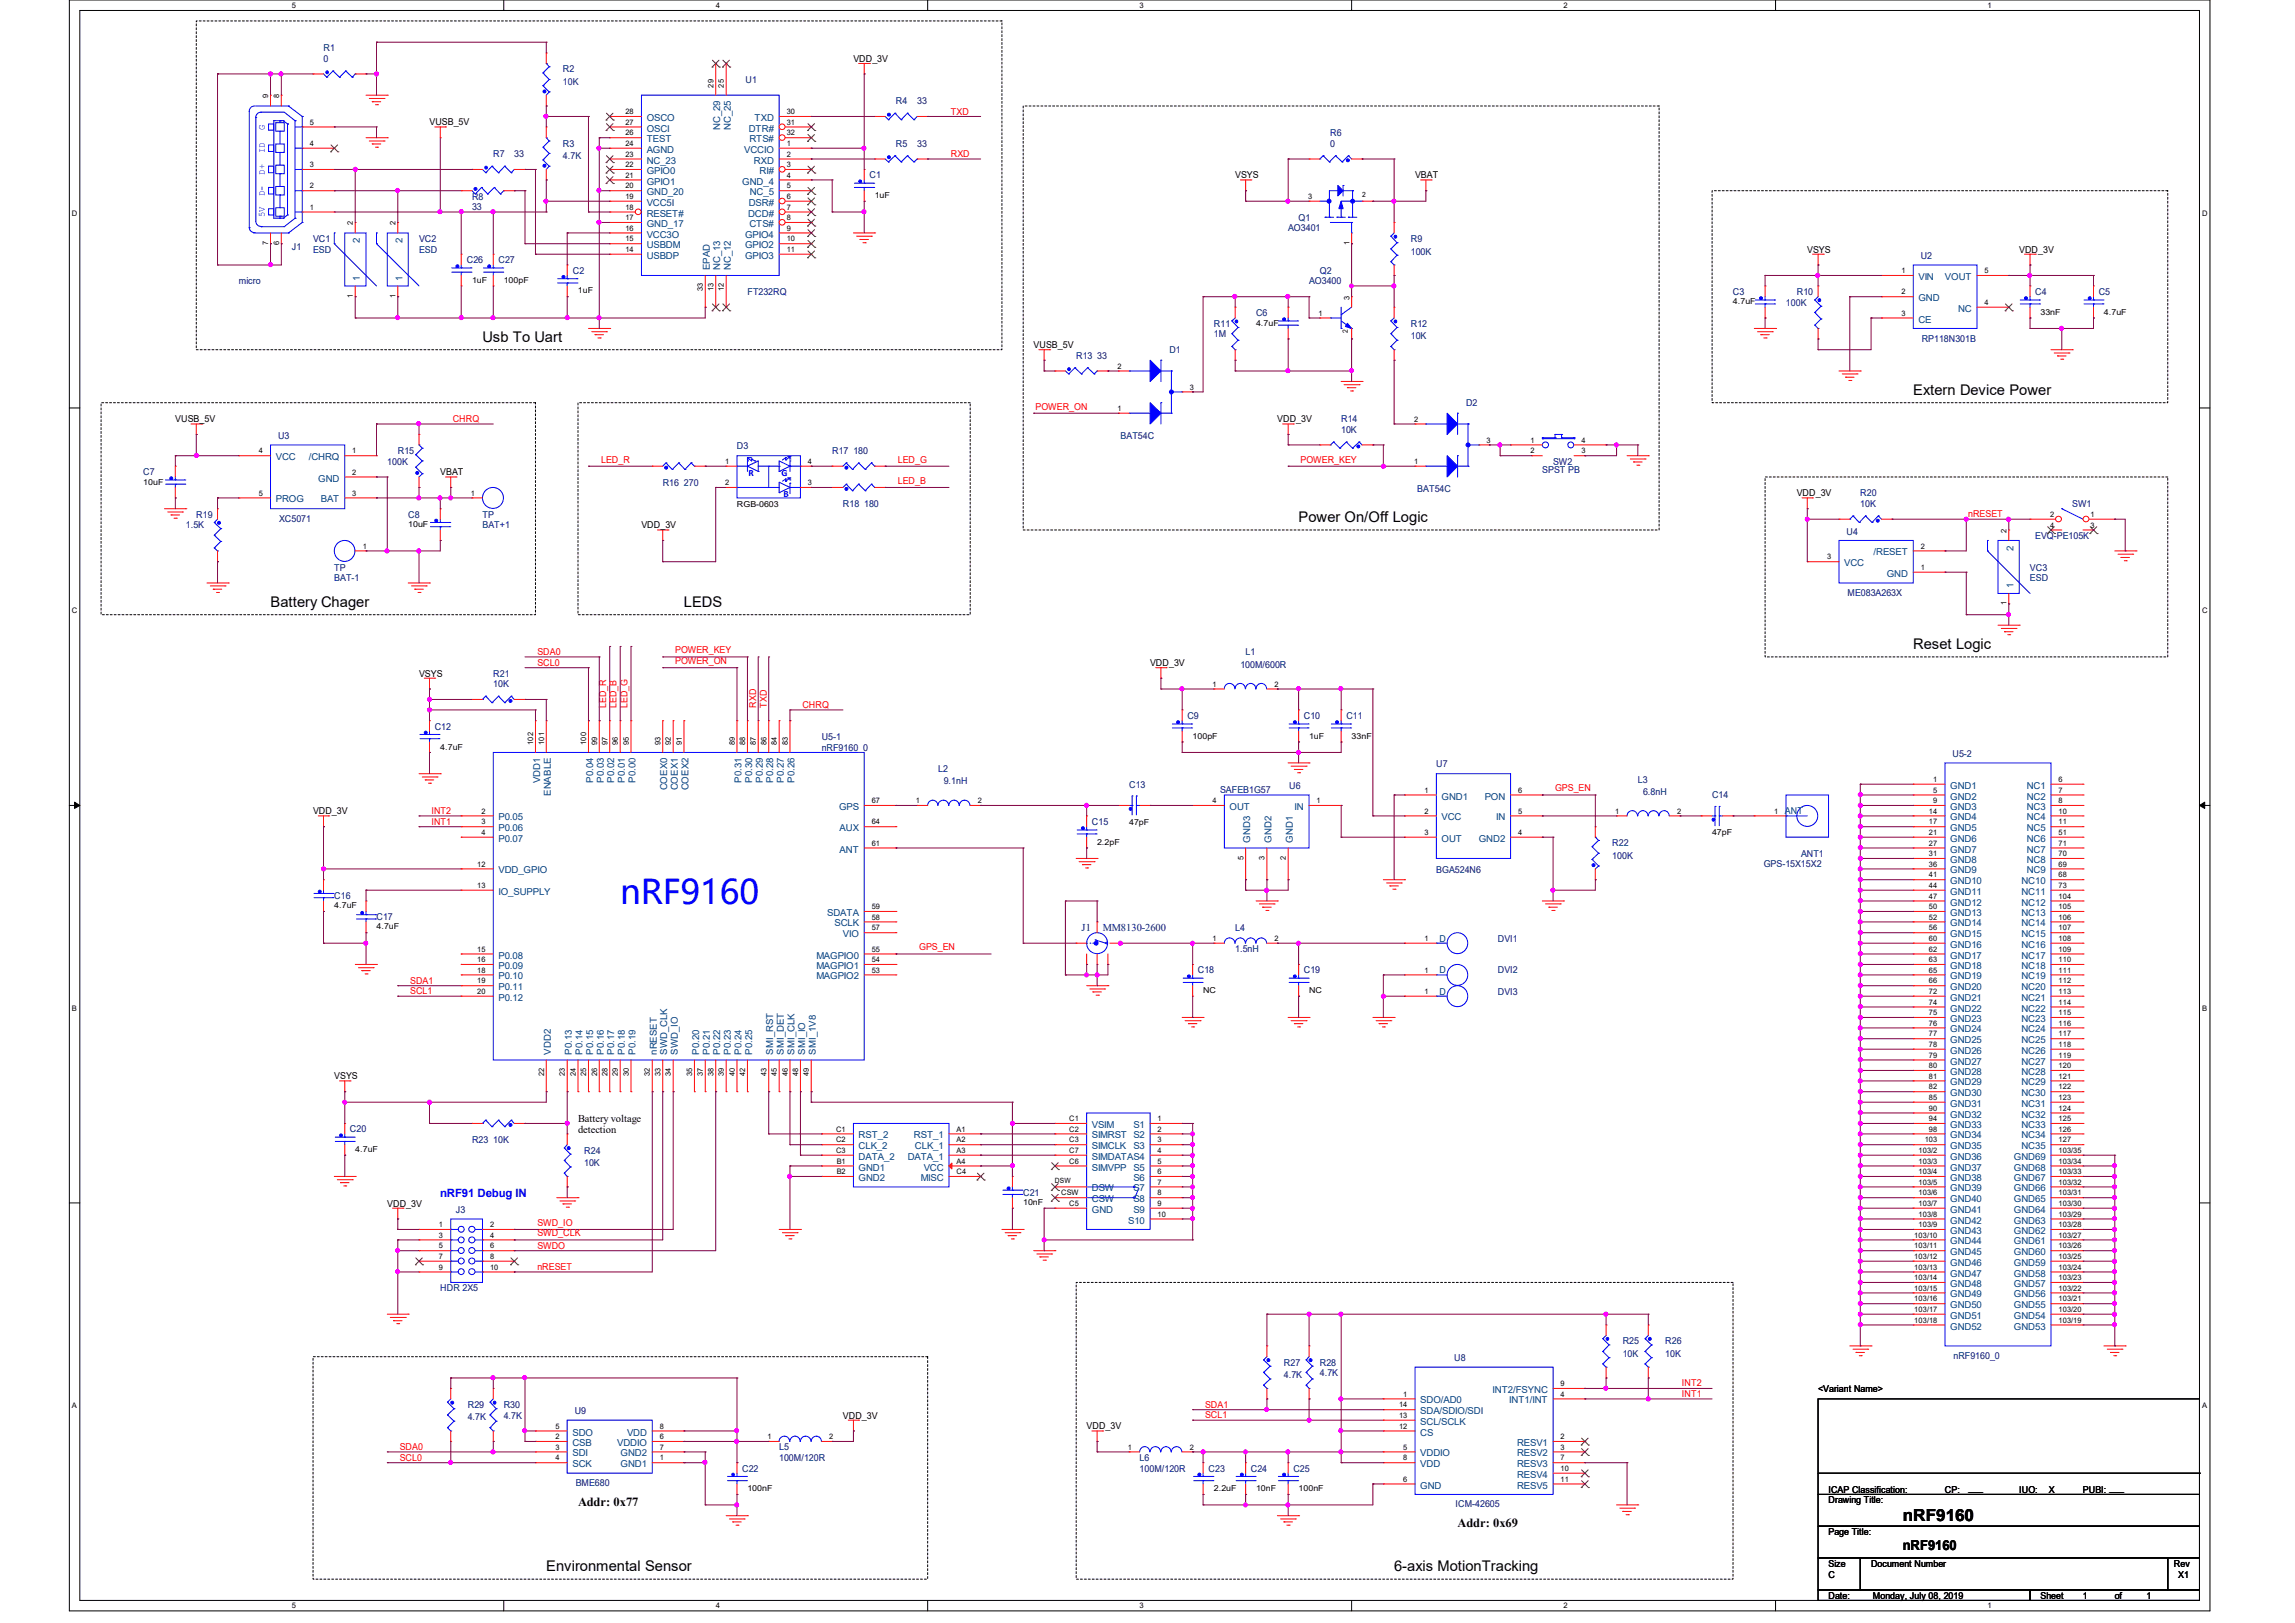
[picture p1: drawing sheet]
<svg xmlns="http://www.w3.org/2000/svg" width="297mm" height="210mm" viewBox="0 0 297 210" stroke-linecap="round" stroke-linejoin="round" font-family="sans-serif">
<defs><g id="words">
<text font-size="4.4" fill="#00f" x="80.3" y="117">nRF9160</text>
<text font-size="2.2" x="246.3" y="196.8">nRF9160</text>
<g font-size="1.9">
<text x="62.4" y="44.2">Usb To Uart</text>
<text x="247.6" y="51.1">Extern Device Power</text>
<text x="168.1" y="67.5">Power On/Off Logic</text>
<text x="35" y="78.5">Battery Chager</text>
<text x="88.5" y="78.5">LEDS</text>
<text x="247.6" y="84">Reset Logic</text>
<text x="70.7" y="203.3">Environmental Sensor</text>
<text x="180.4" y="203.3">6-axis MotionTracking</text>
</g>
<text font-size="1.8" x="246.3" y="200.5">nRF9160</text>
<g font-size="1.6">
<text x="74.8" y="194.9">Addr: 0x77</text>
<text x="188.6" y="197.6">Addr: 0x69</text>
</g>
<text font-size="1.5" fill="#00f" x="57" y="154.9">nRF91 Debug IN</text>
<g font-size="1.4" fill="#000080">
<text x="140" y="120.5">J1</text>
<text x="142.7" y="120.5">MM8130-2600</text>
</g>
<g font-size="1.4">
<text x="74.8" y="145.2">Battery voltage</text>
<text x="74.8" y="146.6">detection</text>
</g>
<g font-size="1.2" fill="#000080">
<text x="41.9" y="6.6">R1</text>
<text x="41.9" y="8">0</text>
<text x="72.9" y="9.4">R2</text>
<text x="72.9" y="11">10K</text>
<text x="96.5" y="10.7">U1</text>
<text x="115.9" y="13.5">R4</text>
<text x="118.7" y="13.5">33</text>
<text x="172.2" y="17.6">R6</text>
<text x="63.8" y="20.3">R7</text>
<text x="66.5" y="20.3">33</text>
<text x="72.9" y="19">R3</text>
<text x="72.9" y="20.6">4.7K</text>
<text x="112.5" y="23.1">C1</text>
<text x="115.9" y="19">R5</text>
<text x="118.7" y="19">33</text>
<text x="172.2" y="19">0</text>
<text x="61.1" y="25.8">R8</text>
<text x="61.1" y="27.2">33</text>
<text x="166.7" y="29.9">AO3401</text>
<text x="168.1" y="28.6">Q1</text>
<text x="37.8" y="32.4">J1</text>
<text x="40.5" y="31.3">VC1</text>
<text x="40.5" y="32.7">ESD</text>
<text x="54.2" y="31.3">VC2</text>
<text x="54.2" y="32.7">ESD</text>
<text x="60.4" y="34">C26</text>
<text x="64.5" y="34">C27</text>
<text x="74.1" y="35.4">C2</text>
<text x="170.8" y="35.4">Q2</text>
<text x="182.6" y="31.3">R9</text>
<text x="182.6" y="32.9">100K</text>
<text x="248.6" y="33.5">U2</text>
<text x="30.9" y="36.8">micro</text>
<text x="96.7" y="38.1">FT232RQ</text>
<text x="162.6" y="40.9">C6</text>
<text x="169.4" y="36.8">AO3400</text>
<text x="224.3" y="38.1">C3</text>
<text x="231.1" y="39.5">100K</text>
<text x="232.5" y="38.1">R10</text>
<text x="263.4" y="38.1">C4</text>
<text x="271.6" y="38.1">C5</text>
<text x="139.3" y="46.4">R13 33</text>
<text x="151.3" y="45.7">D1</text>
<text x="157.1" y="42.3">R11</text>
<text x="157.1" y="43.6">1M</text>
<text x="182.6" y="42.3">R12</text>
<text x="182.6" y="43.9">10K</text>
<text x="248.7" y="44.2">RP118N301B</text>
<text x="189.7" y="52.6">D2</text>
<text x="36" y="56.8">U3</text>
<text x="51.5" y="58.7">R15</text>
<text x="95.4" y="58">D3</text>
<text x="107.7" y="58.7">R17 180</text>
<text x="145" y="56.8">BAT54C</text>
<text x="173.6" y="54.6">R14</text>
<text x="173.6" y="56">10K</text>
<text x="18.5" y="61.5">C7</text>
<text x="50.1" y="60.1">100K</text>
<text x="85.8" y="62.9">R16 270</text>
<text x="109.1" y="65.6">R18 180</text>
<text x="183.4" y="63.7">BAT54C</text>
<text x="199.6" y="61.2">SPST PB</text>
<text x="201" y="60.1">SW2</text>
<text x="240.7" y="64.2">R20</text>
<text x="240.7" y="65.6">10K</text>
<text x="268.2" y="65.6">SW1</text>
<text x="24" y="68.3">1.5K</text>
<text x="25.4" y="67">R19</text>
<text x="36.1" y="67.5">XC5071</text>
<text x="52.8" y="67">C8</text>
<text x="62.4" y="68.3">BAT+1</text>
<text x="62.4" y="67">TP</text>
<text x="239" y="69.2">U4</text>
<text x="263.4" y="69.7">EVQ-PE105K</text>
<text x="43.3" y="75.2">BAT-1</text>
<text x="43.3" y="73.8">TP</text>
<text x="239.1" y="77.1">ME083A263X</text>
<text x="262.7" y="73.8">VC3</text>
<text x="262.7" y="75.2">ESD</text>
<text x="63.8" y="87.5">R21</text>
<text x="63.8" y="88.9">10K</text>
<text x="160.5" y="86.4">100M/600R</text>
<text x="161.2" y="84.8">L1</text>
<text x="56.3" y="94.4">C12</text>
<text x="106.3" y="95.8">U5-1</text>
<text x="153.7" y="93">C9</text>
<text x="168.7" y="93">C10</text>
<text x="174.2" y="93">C11</text>
<text x="106.3" y="97.2">nRF9160_0</text>
<text x="121.4" y="99.9">L2</text>
<text x="122.1" y="101.5">9.1nH</text>
<text x="146.1" y="101.9">C13</text>
<text x="185.9" y="99.2">U7</text>
<text x="212" y="101.3">L3</text>
<text x="252.7" y="98">U5-2</text>
<text x="141.3" y="106.7">C15</text>
<text x="157.9" y="102.6">SAFEB1G57</text>
<text x="166.8" y="102.1">U6</text>
<text x="212.6" y="102.9">6.8nH</text>
<text x="221.6" y="103.3">C14</text>
<text x="185.9" y="113">BGA524N6</text>
<text x="208.7" y="109.5">R22</text>
<text x="208.7" y="111.1">100K</text>
<text x="228.3" y="112.2">GPS-15X15X2</text>
<text x="233.1" y="110.9">ANT1</text>
<text x="43.3" y="116.3">C16</text>
<text x="48.7" y="119.1">C17</text>
<text x="155" y="125.9">C18</text>
<text x="159.8" y="120.4">L4</text>
<text x="159.8" y="123.2">1.5nH</text>
<text x="168.7" y="125.9">C19</text>
<text x="193.8" y="121.8">DVI1</text>
<text x="193.8" y="125.9">DVI2</text>
<text x="193.8" y="128.7">DVI3</text>
<text x="45.3" y="146.5">C20</text>
<text x="61.1" y="147.9">R23 10K</text>
<text x="75.6" y="149.3">R24</text>
<text x="75.6" y="150.9">10K</text>
<text x="132.4" y="154.7">C21</text>
<text x="59" y="156.9">J3</text>
<text x="57" y="167.1">HDR 2X5</text>
<text x="210" y="173.9">R25</text>
<text x="215.5" y="173.9">R26</text>
<text x="166.2" y="176.7">R27</text>
<text x="166.2" y="178.3">4.7K</text>
<text x="170.8" y="176.7">R28</text>
<text x="170.8" y="178.1">4.7K</text>
<text x="188.2" y="176.1">U8</text>
<text x="210" y="175.6">10K</text>
<text x="215.5" y="175.6">10K</text>
<text x="252.8" y="175.9">nRF9160_0</text>
<text x="60.5" y="182.2">R29</text>
<text x="60.5" y="183.8">4.7K</text>
<text x="65.2" y="182.2">R30</text>
<text x="65.2" y="183.6">4.7K</text>
<text x="74.4" y="183">U9</text>
<text x="96.1" y="190.4">C22</text>
<text x="100.8" y="187.7">L5</text>
<text x="100.8" y="189">100M/120R</text>
<text x="147.5" y="189">L6</text>
<text x="147.5" y="190.4">100M/120R</text>
<text x="156.4" y="190.4">C23</text>
<text x="161.9" y="190.4">C24</text>
<text x="167.4" y="190.4">C25</text>
<text x="74.5" y="192.3">BME680</text>
<text x="188.4" y="195.1">ICM-42605</text>
</g>
<g font-size="1.2">
<text x="110.4" y="8">VDD_3V</text>
<text x="55.6" y="16.2">VUSB_5V</text>
<text x="159.8" y="23.1">VSYS</text>
<text x="183.1" y="23.1">VBAT</text>
<text x="233.9" y="32.7">VSYS</text>
<text x="261.3" y="32.7">VDD_3V</text>
<text x="133.8" y="45">VUSB_5V</text>
<text x="22.7" y="54.6">VUSB_5V</text>
<text x="165.3" y="54.6">VDD_3V</text>
<text x="57" y="61.5">VBAT</text>
<text x="232.5" y="64.2">VDD_3V</text>
<text x="83" y="68.3">VDD_3V</text>
<text x="54.2" y="87.5">VSYS</text>
<text x="148.8" y="86.1">VDD_3V</text>
<text x="40.5" y="105.4">VDD_3V</text>
<text x="43.3" y="139.7">VSYS</text>
<text x="50.1" y="156.1">VDD_3V</text>
<text x="109.1" y="183.6">VDD_3V</text>
<text x="140.6" y="184.9">VDD_3V</text>
<text x="235.3" y="180.1">&lt;Variant Name&gt;</text>
<text x="236.6" y="194.5">Drawing Title:</text>
<text x="236.6" y="193.2">ICAP Classification:</text>
<text x="251.7" y="193.2">CP:</text>
<text x="254.8" y="193">___</text>
<text x="261.3" y="193.2">IUO:</text>
<text x="265.2" y="193.2">X</text>
<text x="269.6" y="193.2">PUBI: ___</text>
<text x="236.6" y="202.7">Size</text>
<text x="236.6" y="198.6">Page Title:</text>
<text x="242.1" y="202.7">Document Number</text>
<text x="281.3" y="202.7">Rev</text>
<text x="236.6" y="206.9">Date:</text>
<text x="236.6" y="204.1">C</text>
<text x="242.4" y="206.9">Monday, July 08, 2019</text>
<text x="264.1" y="206.9">Sheet</text>
<text x="269.6" y="206.9">1</text>
<text x="273.7" y="206.9">of</text>
<text x="277.8" y="206.9">1</text>
<text x="281.9" y="204.1">X1</text>
</g>
<g font-size="1.2" fill="#00f">
<text x="34.3" y="16.8" transform="rotate(-90 34.3 16.8)">G</text>
<text x="34.3" y="22.6" transform="rotate(-90 34.3 22.6)">D+</text>
<text x="34.3" y="19.9" transform="rotate(-90 34.3 19.9)">ID</text>
<text x="34.3" y="28.1" transform="rotate(-90 34.3 28.1)">5V</text>
<text x="34.3" y="25.4" transform="rotate(-90 34.3 25.4)">D-</text>
<text x="96.9" y="61.6">R</text>
<text x="101.1" y="61.6">G</text>
<text x="101.4" y="64.3">B</text>
</g>
<g font-size="1.2" fill="#004080">
<text x="83.7" y="15.7">OSCO</text>
<text x="83.7" y="17">OSCI</text>
<text x="93.2" y="16.8" transform="rotate(-90 93.2 16.8)">NC_29</text>
<text x="94.6" y="16.8" transform="rotate(-90 94.6 16.8)">NC_25</text>
<text x="96.9" y="17">DTR#</text>
<text x="97.7" y="15.7">TXD</text>
<text x="83.7" y="18.4">TEST</text>
<text x="83.7" y="19.8">AGND</text>
<text x="83.7" y="21.2">NC_23</text>
<text x="83.7" y="23.9">GPIO1</text>
<text x="83.7" y="22.5">GPIO0</text>
<text x="96.1" y="23.9">GND_4</text>
<text x="96.3" y="19.8">VCCIO</text>
<text x="97" y="18.4">RTS#</text>
<text x="97.6" y="21.2">RXD</text>
<text x="98.3" y="22.5">RI#</text>
<text x="83.7" y="25.3">GND_20</text>
<text x="83.7" y="26.6">VCC5I</text>
<text x="83.7" y="28">RESET#</text>
<text x="83.7" y="29.4">GND_17</text>
<text x="96.8" y="28">DCD#</text>
<text x="96.9" y="26.6">DSR#</text>
<text x="97" y="29.4">CTS#</text>
<text x="97" y="25.3">NC_5</text>
<text x="46.6" y="31.5" transform="rotate(-90 46.6 31.5)">2</text>
<text x="52.1" y="31.5" transform="rotate(-90 52.1 31.5)">2</text>
<text x="83.7" y="30.7">VCC3O</text>
<text x="83.7" y="32.1">USBDM</text>
<text x="83.7" y="33.5">USBDP</text>
<text x="91.9" y="35" transform="rotate(-90 91.9 35)">EPAD</text>
<text x="93.2" y="35" transform="rotate(-90 93.2 35)">NC_13</text>
<text x="94.6" y="35" transform="rotate(-90 94.6 35)">NC_12</text>
<text x="96.4" y="30.7">GPIO4</text>
<text x="96.4" y="32.1">GPIO2</text>
<text x="96.4" y="33.5">GPIO3</text>
<text x="46.6" y="36.3" transform="rotate(-90 46.6 36.3)">1</text>
<text x="52.1" y="36.3" transform="rotate(-90 52.1 36.3)">1</text>
<text x="248.3" y="36.2">VIN</text>
<text x="248.3" y="39">GND</text>
<text x="248.3" y="41.7">CE</text>
<text x="251.7" y="36.2">VOUT</text>
<text x="253.4" y="40.3">NC</text>
<text x="35.7" y="59.6">VCC</text>
<text x="40" y="59.6">/CHRQ</text>
<text x="35.7" y="65">PROG</text>
<text x="41.2" y="62.3">GND</text>
<text x="41.5" y="65">BAT</text>
<text x="242.5" y="71.9">/RESET</text>
<text x="260.6" y="71.3" transform="rotate(-90 260.6 71.3)">2</text>
<text x="238.7" y="73.3">VCC</text>
<text x="244.2" y="74.6">GND</text>
<text x="260.6" y="76.1" transform="rotate(-90 260.6 76.1)">1</text>
<text x="69.9" y="101.3" transform="rotate(-90 69.9 101.3)">VDD1</text>
<text x="76.7" y="101.3" transform="rotate(-90 76.7 101.3)">P0.04</text>
<text x="78.1" y="101.3" transform="rotate(-90 78.1 101.3)">P0.03</text>
<text x="79.5" y="101.3" transform="rotate(-90 79.5 101.3)">P0.02</text>
<text x="80.9" y="101.3" transform="rotate(-90 80.9 101.3)">P0.01</text>
<text x="82.3" y="101.3" transform="rotate(-90 82.3 101.3)">P0.00</text>
<text x="96" y="101.3" transform="rotate(-90 96 101.3)">P0.31</text>
<text x="97.3" y="101.3" transform="rotate(-90 97.3 101.3)">P0.30</text>
<text x="98.7" y="101.3" transform="rotate(-90 98.7 101.3)">P0.29</text>
<text x="100.1" y="101.3" transform="rotate(-90 100.1 101.3)">P0.28</text>
<text x="101.4" y="101.3" transform="rotate(-90 101.4 101.3)">P0.27</text>
<text x="102.8" y="101.3" transform="rotate(-90 102.8 101.3)">P0.26</text>
<text x="64.5" y="106.2">P0.05</text>
<text x="64.5" y="107.6">P0.06</text>
<text x="71.3" y="103" transform="rotate(-90 71.3 103)">ENABLE</text>
<text x="86.4" y="102.3" transform="rotate(-90 86.4 102.3)">COEX0</text>
<text x="87.7" y="102.3" transform="rotate(-90 87.7 102.3)">COEX1</text>
<text x="89.1" y="102.3" transform="rotate(-90 89.1 102.3)">COEX2</text>
<text x="108.6" y="104.8">GPS</text>
<text x="108.7" y="107.6">AUX</text>
<text x="159.1" y="104.8">OUT</text>
<text x="167.5" y="104.8">IN</text>
<text x="186.6" y="103.5">GND1</text>
<text x="186.6" y="106.2">VCC</text>
<text x="192.1" y="103.5">PON</text>
<text x="193.6" y="106.2">IN</text>
<text x="231" y="105.4">ANT</text>
<text x="252.4" y="102.1">GND1</text>
<text x="252.4" y="103.5">GND2</text>
<text x="252.4" y="104.8">GND3</text>
<text x="252.4" y="106.2">GND4</text>
<text x="252.4" y="107.6">GND5</text>
<text x="262.3" y="102.1">NC1</text>
<text x="262.3" y="103.5">NC2</text>
<text x="262.3" y="104.8">NC3</text>
<text x="262.3" y="106.2">NC4</text>
<text x="262.3" y="107.6">NC5</text>
<text x="64.5" y="108.9">P0.07</text>
<text x="64.5" y="113">VDD_GPIO</text>
<text x="108.7" y="110.3">ANT</text>
<text x="161.8" y="109" transform="rotate(-90 161.8 109)">GND3</text>
<text x="164.5" y="109" transform="rotate(-90 164.5 109)">GND2</text>
<text x="167.3" y="109" transform="rotate(-90 167.3 109)">GND1</text>
<text x="186.6" y="108.9">OUT</text>
<text x="191.4" y="108.9">GND2</text>
<text x="252.4" y="108.9">GND6</text>
<text x="252.4" y="110.3">GND7</text>
<text x="252.4" y="111.7">GND8</text>
<text x="252.4" y="113">GND9</text>
<text x="262.3" y="108.9">NC6</text>
<text x="262.3" y="110.3">NC7</text>
<text x="262.3" y="111.7">NC8</text>
<text x="262.3" y="113">NC9</text>
<text x="64.5" y="115.8">IO_SUPPLY</text>
<text x="107.1" y="118.5">SDATA</text>
<text x="108" y="119.9">SCLK</text>
<text x="252.4" y="114.4">GND10</text>
<text x="252.4" y="115.8">GND11</text>
<text x="252.4" y="117.2">GND12</text>
<text x="252.4" y="118.5">GND13</text>
<text x="252.4" y="119.9">GND14</text>
<text x="261.6" y="114.4">NC10</text>
<text x="261.6" y="115.8">NC11</text>
<text x="261.6" y="117.2">NC12</text>
<text x="261.6" y="118.5">NC13</text>
<text x="261.6" y="119.9">NC14</text>
<text x="64.5" y="124">P0.08</text>
<text x="64.5" y="125.4">P0.09</text>
<text x="105.7" y="124">MAGPIO0</text>
<text x="105.7" y="125.4">MAGPIO1</text>
<text x="109.1" y="121.3">VIO</text>
<text x="186.3" y="121.8">D</text>
<text x="186.3" y="125.9">D</text>
<text x="252.4" y="121.3">GND15</text>
<text x="252.4" y="122.6">GND16</text>
<text x="252.4" y="124">GND17</text>
<text x="252.4" y="125.4">GND18</text>
<text x="261.6" y="121.3">NC15</text>
<text x="261.6" y="122.6">NC16</text>
<text x="261.6" y="124">NC17</text>
<text x="261.6" y="125.4">NC18</text>
<text x="64.5" y="126.7">P0.10</text>
<text x="64.5" y="128.1">P0.11</text>
<text x="64.5" y="129.5">P0.12</text>
<text x="105.7" y="126.7">MAGPIO2</text>
<text x="186.3" y="128.7">D</text>
<text x="252.4" y="126.7">GND19</text>
<text x="252.4" y="128.1">GND20</text>
<text x="252.4" y="129.5">GND21</text>
<text x="252.4" y="130.9">GND22</text>
<text x="261.6" y="126.7">NC19</text>
<text x="261.6" y="128.1">NC20</text>
<text x="261.6" y="129.5">NC21</text>
<text x="261.6" y="130.9">NC22</text>
<text x="71.3" y="136.5" transform="rotate(-90 71.3 136.5)">VDD2</text>
<text x="74" y="136.5" transform="rotate(-90 74 136.5)">P0.13</text>
<text x="75.4" y="136.5" transform="rotate(-90 75.4 136.5)">P0.14</text>
<text x="76.7" y="136.5" transform="rotate(-90 76.7 136.5)">P0.15</text>
<text x="78.1" y="136.5" transform="rotate(-90 78.1 136.5)">P0.16</text>
<text x="79.5" y="136.5" transform="rotate(-90 79.5 136.5)">P0.17</text>
<text x="80.9" y="136.5" transform="rotate(-90 80.9 136.5)">P0.18</text>
<text x="82.3" y="136.5" transform="rotate(-90 82.3 136.5)">P0.19</text>
<text x="85" y="136.5" transform="rotate(-90 85 136.5)">nRESET</text>
<text x="86.4" y="136.5" transform="rotate(-90 86.4 136.5)">SWD_CLK</text>
<text x="87.7" y="136.5" transform="rotate(-90 87.7 136.5)">SWD_IO</text>
<text x="90.5" y="136.5" transform="rotate(-90 90.5 136.5)">P0.20</text>
<text x="91.9" y="136.5" transform="rotate(-90 91.9 136.5)">P0.21</text>
<text x="93.2" y="136.5" transform="rotate(-90 93.2 136.5)">P0.22</text>
<text x="94.6" y="136.5" transform="rotate(-90 94.6 136.5)">P0.23</text>
<text x="96" y="136.5" transform="rotate(-90 96 136.5)">P0.24</text>
<text x="97.3" y="136.5" transform="rotate(-90 97.3 136.5)">P0.25</text>
<text x="100.1" y="136.5" transform="rotate(-90 100.1 136.5)">SMI_RST</text>
<text x="101.4" y="136.5" transform="rotate(-90 101.4 136.5)">SMI_DET</text>
<text x="102.8" y="136.5" transform="rotate(-90 102.8 136.5)">SMI_CLK</text>
<text x="104.2" y="136.5" transform="rotate(-90 104.2 136.5)">SMI_IO</text>
<text x="105.6" y="136.5" transform="rotate(-90 105.6 136.5)">SMI_1V8</text>
<text x="252.4" y="132.2">GND23</text>
<text x="252.4" y="133.6">GND24</text>
<text x="252.4" y="135">GND25</text>
<text x="252.4" y="136.4">GND26</text>
<text x="252.4" y="137.8">GND27</text>
<text x="261.6" y="132.2">NC23</text>
<text x="261.6" y="133.6">NC24</text>
<text x="261.6" y="135">NC25</text>
<text x="261.6" y="136.4">NC26</text>
<text x="261.6" y="137.8">NC27</text>
<text x="252.4" y="139.1">GND28</text>
<text x="252.4" y="140.5">GND29</text>
<text x="252.4" y="141.9">GND30</text>
<text x="252.4" y="143.2">GND31</text>
<text x="261.6" y="139.1">NC28</text>
<text x="261.6" y="140.5">NC29</text>
<text x="261.6" y="141.9">NC30</text>
<text x="261.6" y="143.2">NC31</text>
<text x="111.1" y="147.3">RST_2</text>
<text x="111.1" y="148.7">CLK_2</text>
<text x="118.3" y="147.3">RST_1</text>
<text x="118.4" y="148.7">CLK_1</text>
<text x="141.3" y="146">VSIM</text>
<text x="141.3" y="147.3">SIMRST S2</text>
<text x="141.3" y="148.7">SIMCLK</text>
<text x="146.7" y="146">S1</text>
<text x="146.7" y="148.7">S3</text>
<text x="252.4" y="144.6">GND32</text>
<text x="252.4" y="146">GND33</text>
<text x="252.4" y="147.3">GND34</text>
<text x="252.4" y="148.7">GND35</text>
<text x="261.6" y="144.6">NC32</text>
<text x="261.6" y="146">NC33</text>
<text x="261.6" y="147.3">NC34</text>
<text x="261.6" y="148.7">NC35</text>
<text x="111.1" y="150.1">DATA_2</text>
<text x="111.1" y="151.5">GND1</text>
<text x="111.1" y="152.8">GND2</text>
<text x="117.5" y="150.1">DATA_1</text>
<text x="119.2" y="152.8">MISC</text>
<text x="119.5" y="151.5">VCC</text>
<text x="141.3" y="154.2">DSW</text>
<text x="141.3" y="151.5">SIMVPP</text>
<text x="141.3" y="150.1">SIMDATAS4</text>
<text x="141.3" y="155.6">CSW</text>
<text x="146.7" y="151.5">S5</text>
<text x="146.7" y="152.8">S6</text>
<text x="146.7" y="154.2">S7</text>
<text x="146.7" y="155.6">S8</text>
<text x="252.4" y="150.1">GND36</text>
<text x="252.4" y="151.5">GND37</text>
<text x="252.4" y="152.8">GND38</text>
<text x="252.4" y="154.2">GND39</text>
<text x="252.4" y="155.6">GND40</text>
<text x="260.6" y="155.6">GND65</text>
<text x="260.6" y="154.2">GND66</text>
<text x="260.6" y="152.8">GND67</text>
<text x="260.6" y="151.5">GND68</text>
<text x="260.6" y="150.1">GND69</text>
<text x="141.3" y="156.9">GND</text>
<text x="146" y="158.3">S10</text>
<text x="146.7" y="156.9">S9</text>
<text x="252.4" y="156.9">GND41</text>
<text x="252.4" y="158.3">GND42</text>
<text x="252.4" y="159.7">GND43</text>
<text x="252.4" y="161">GND44</text>
<text x="260.6" y="161">GND61</text>
<text x="260.6" y="159.7">GND62</text>
<text x="260.6" y="158.3">GND63</text>
<text x="260.6" y="156.9">GND64</text>
<text x="252.4" y="162.4">GND45</text>
<text x="252.4" y="163.8">GND46</text>
<text x="252.4" y="165.2">GND47</text>
<text x="252.4" y="166.5">GND48</text>
<text x="252.4" y="167.9">GND49</text>
<text x="260.6" y="167.9">GND56</text>
<text x="260.6" y="166.5">GND57</text>
<text x="260.6" y="165.2">GND58</text>
<text x="260.6" y="163.8">GND59</text>
<text x="260.6" y="162.4">GND60</text>
<text x="252.4" y="169.3">GND50</text>
<text x="252.4" y="170.6">GND51</text>
<text x="252.4" y="172">GND52</text>
<text x="260.6" y="172">GND53</text>
<text x="260.6" y="170.6">GND54</text>
<text x="260.6" y="169.3">GND55</text>
<text x="74.1" y="185.8">SDO</text>
<text x="81.1" y="185.8">VDD</text>
<text x="183.8" y="181.6">SDO/AD0</text>
<text x="183.8" y="185.8">CS</text>
<text x="183.8" y="184.4">SCL/SCLK</text>
<text x="183.8" y="183">SDA/SDIO/SDI</text>
<text x="193.2" y="180.3">INT2/FSYNC</text>
<text x="195.3" y="181.6">INT1/INT</text>
<text x="74.1" y="187.1">CSB</text>
<text x="74.1" y="188.5">SDI</text>
<text x="74.1" y="189.9">SCK</text>
<text x="79.9" y="187.1">VDDIO</text>
<text x="80.3" y="189.9">GND1</text>
<text x="80.3" y="188.5">GND2</text>
<text x="183.8" y="188.5">VDDIO</text>
<text x="183.8" y="189.9">VDD</text>
<text x="196.3" y="187.1">RESV1</text>
<text x="196.3" y="188.5">RESV2</text>
<text x="196.3" y="189.9">RESV3</text>
<text x="196.3" y="191.2">RESV4</text>
<text x="183.8" y="192.6">GND</text>
<text x="196.3" y="192.6">RESV5</text>
</g>
<g font-size="1.2" fill="#f00">
<text x="123.1" y="14.8">TXD</text>
<text x="123.1" y="20.3">RXD</text>
<text x="134" y="53">POWER_ON</text>
<text x="58.6" y="54.6">CHRQ</text>
<text x="77.8" y="59.9">LED_R</text>
<text x="116.2" y="59.9">LED_G</text>
<text x="168.3" y="59.9">POWER_KEY</text>
<text x="116.2" y="62.6">LED_B</text>
<text x="254.7" y="66.9">nRESET</text>
<text x="69.6" y="86.1">SCL0</text>
<text x="69.6" y="84.8">SDA0</text>
<text x="87.4" y="85.9">POWER_ON</text>
<text x="87.4" y="84.5">POWER_KEY</text>
<text x="78.4" y="91.6" transform="rotate(-90 78.4 91.6)">LED_R</text>
<text x="79.8" y="91.6" transform="rotate(-90 79.8 91.6)">LED_B</text>
<text x="81.2" y="91.6" transform="rotate(-90 81.2 91.6)">LED_G</text>
<text x="97.9" y="91.6" transform="rotate(-90 97.9 91.6)">RXD</text>
<text x="99.2" y="91.6" transform="rotate(-90 99.2 91.6)">TXD</text>
<text x="103.8" y="91.6">CHRQ</text>
<text x="55.8" y="106.7">INT1</text>
<text x="55.8" y="105.3">INT2</text>
<text x="201.2" y="102.4">GPS_EN</text>
<text x="119" y="123">GPS_EN</text>
<text x="53.1" y="127.3">SDA1</text>
<text x="53.1" y="128.6">SCL1</text>
<text x="69.6" y="158.6">SWD_IO</text>
<text x="69.6" y="160">SWD_CLK</text>
<text x="69.6" y="161.6">SWDO</text>
<text x="69.6" y="164.3">nRESET</text>
<text x="217.7" y="179.4">INT2</text>
<text x="156" y="182.2">SDA1</text>
<text x="156" y="183.5">SCL1</text>
<text x="217.7" y="180.8">INT1</text>
<text x="51.7" y="187.6">SDA0</text>
<text x="51.7" y="189">SCL0</text>
</g>
<g font-size="1.1">
<text x="113.2" y="25.7">1uF</text>
<text x="61.1" y="36.6">1uF</text>
<text x="65.2" y="36.6">100pF</text>
<text x="74.8" y="38">1uF</text>
<text x="224.3" y="39.4">4.7uF</text>
<text x="264.1" y="40.7">33nF</text>
<text x="272.3" y="40.7">4.7uF</text>
<text x="162.6" y="42.1">4.7uF</text>
<text x="18.5" y="62.7">10uF</text>
<text x="95.4" y="65.6">RGB-0603</text>
<text x="52.8" y="68.2">10uF</text>
<text x="154.3" y="95.6">100pF</text>
<text x="169.4" y="95.6">1uF</text>
<text x="174.9" y="95.6">33nF</text>
<text x="57" y="97">4.7uF</text>
<text x="146.1" y="106.7">47pF</text>
<text x="142" y="109.3">2.2pF</text>
<text x="221.6" y="108.1">47pF</text>
<text x="43.3" y="117.6">4.7uF</text>
<text x="48.7" y="120.3">4.7uF</text>
<text x="155.7" y="128.5">NC</text>
<text x="169.4" y="128.5">NC</text>
<text x="46" y="149.1">4.7uF</text>
<text x="132.4" y="156">10nF</text>
<text x="96.7" y="193">100nF</text>
<text x="157.1" y="193">2.2uF</text>
<text x="162.6" y="193">10nF</text>
<text x="168.1" y="193">100nF</text>
</g>
<g font-size="1">
<text x="37.8" y="1">5</text>
<text x="92.6" y="1">4</text>
<text x="147.5" y="1">3</text>
<text x="202.4" y="1">2</text>
<text x="257.2" y="1">1</text>
<text x="92.3" y="11.3" transform="rotate(-90 92.3 11.3)">29</text>
<text x="93.7" y="11.3" transform="rotate(-90 93.7 11.3)">25</text>
<text x="34.7" y="12.7" transform="rotate(-90 34.7 12.7)">9</text>
<text x="36.1" y="12.7" transform="rotate(-90 36.1 12.7)">8</text>
<text x="40.1" y="16.1">5</text>
<text x="80.9" y="14.8">28</text>
<text x="80.9" y="16.1">27</text>
<text x="80.9" y="17.5">26</text>
<text x="101.8" y="14.8">30</text>
<text x="101.8" y="16.1">31</text>
<text x="101.8" y="17.5">32</text>
<text x="40.1" y="21.6">3</text>
<text x="40.1" y="18.9">4</text>
<text x="80.9" y="18.9">24</text>
<text x="80.9" y="20.3">23</text>
<text x="80.9" y="23">21</text>
<text x="80.9" y="21.6">22</text>
<text x="101.8" y="18.9">1</text>
<text x="101.8" y="20.3">2</text>
<text x="101.8" y="21.6">3</text>
<text x="101.8" y="23">4</text>
<text x="9.3" y="27.9">D</text>
<text x="40.1" y="27.1">1</text>
<text x="40.1" y="24.4">2</text>
<text x="45.7" y="29.2" transform="rotate(-90 45.7 29.2)">2</text>
<text x="51.2" y="29.2" transform="rotate(-90 51.2 29.2)">2</text>
<text x="80.9" y="24.4">20</text>
<text x="80.9" y="25.7">19</text>
<text x="80.9" y="27.1">18</text>
<text x="80.9" y="28.5">17</text>
<text x="80.9" y="29.8">16</text>
<text x="101.8" y="24.4">5</text>
<text x="101.8" y="25.7">6</text>
<text x="101.8" y="27.1">7</text>
<text x="101.8" y="28.5">8</text>
<text x="101.8" y="29.8">9</text>
<text x="169.3" y="25.7">3</text>
<text x="285" y="27.9">D</text>
<text x="34.7" y="31.7" transform="rotate(-90 34.7 31.7)">7</text>
<text x="36.1" y="31.7" transform="rotate(-90 36.1 31.7)">6</text>
<text x="80.9" y="31.2">15</text>
<text x="80.9" y="32.6">14</text>
<text x="101.8" y="31.2">10</text>
<text x="101.8" y="32.6">11</text>
<text x="174.6" y="31.7" transform="rotate(-90 174.6 31.7)">1</text>
<text x="246.1" y="35.3">1</text>
<text x="256.8" y="35.3">5</text>
<text x="45.7" y="38.5" transform="rotate(-90 45.7 38.5)">1</text>
<text x="51.2" y="38.5" transform="rotate(-90 51.2 38.5)">1</text>
<text x="91" y="37.7" transform="rotate(-90 91 37.7)">33</text>
<text x="92.3" y="37.7" transform="rotate(-90 92.3 37.7)">13</text>
<text x="93.7" y="37.7" transform="rotate(-90 93.7 37.7)">12</text>
<text x="170.6" y="40.9">1</text>
<text x="174.6" y="38.8" transform="rotate(-90 174.6 38.8)">3</text>
<text x="246.1" y="38.1">2</text>
<text x="246.1" y="40.9">3</text>
<text x="256.8" y="39.5">4</text>
<text x="144.6" y="47.7">2</text>
<text x="144.6" y="53.2">1</text>
<text x="154" y="50.4">3</text>
<text x="33.5" y="58.7">4</text>
<text x="45.6" y="58.7">1</text>
<text x="183" y="54.6">2</text>
<text x="192.4" y="57.3">3</text>
<text x="198.1" y="57.3">1</text>
<text x="198.1" y="58.7">2</text>
<text x="204.7" y="57.3">4</text>
<text x="204.7" y="58.7">3</text>
<text x="33.5" y="64.1">5</text>
<text x="45.6" y="61.4">2</text>
<text x="45.6" y="64.1">3</text>
<text x="60.9" y="64.1">1</text>
<text x="93.9" y="60">1</text>
<text x="93.9" y="62.8">2</text>
<text x="104.6" y="62.8">3</text>
<text x="104.6" y="60">4</text>
<text x="183" y="60">1</text>
<text x="46.9" y="71">1</text>
<text x="248.6" y="71">2</text>
<text x="259.7" y="69" transform="rotate(-90 259.7 69)">2</text>
<text x="265.3" y="66.9">2</text>
<text x="265.3" y="68.3">4</text>
<text x="270.6" y="66.9">1</text>
<text x="270.6" y="68.3">3</text>
<text x="236.5" y="72.4">3</text>
<text x="248.6" y="73.7">1</text>
<text x="9.3" y="79.4">C</text>
<text x="259.7" y="78.3" transform="rotate(-90 259.7 78.3)">1</text>
<text x="285" y="79.4">C</text>
<text x="156.9" y="88.9">1</text>
<text x="164.9" y="88.9">2</text>
<text x="69" y="96.4" transform="rotate(-90 69 96.4)">102</text>
<text x="70.4" y="96.4" transform="rotate(-90 70.4 96.4)">101</text>
<text x="75.9" y="96.4" transform="rotate(-90 75.9 96.4)">100</text>
<text x="77.3" y="96.4" transform="rotate(-90 77.3 96.4)">99</text>
<text x="78.6" y="96.4" transform="rotate(-90 78.6 96.4)">97</text>
<text x="80" y="96.4" transform="rotate(-90 80 96.4)">96</text>
<text x="81.4" y="96.4" transform="rotate(-90 81.4 96.4)">95</text>
<text x="85.5" y="96.4" transform="rotate(-90 85.5 96.4)">93</text>
<text x="86.8" y="96.4" transform="rotate(-90 86.8 96.4)">92</text>
<text x="88.2" y="96.4" transform="rotate(-90 88.2 96.4)">91</text>
<text x="95.1" y="96.4" transform="rotate(-90 95.1 96.4)">89</text>
<text x="96.4" y="96.4" transform="rotate(-90 96.4 96.4)">88</text>
<text x="97.8" y="96.4" transform="rotate(-90 97.8 96.4)">87</text>
<text x="99.2" y="96.4" transform="rotate(-90 99.2 96.4)">86</text>
<text x="100.5" y="96.4" transform="rotate(-90 100.5 96.4)">84</text>
<text x="101.9" y="96.4" transform="rotate(-90 101.9 96.4)">83</text>
<text x="250.2" y="101.2">1</text>
<text x="266.4" y="101.2">6</text>
<text x="62.3" y="105.3">2</text>
<text x="62.3" y="106.7">3</text>
<text x="112.8" y="106.7">64</text>
<text x="112.8" y="103.9">67</text>
<text x="118.5" y="103.9">1</text>
<text x="126.5" y="103.9">2</text>
<text x="156.9" y="103.9">4</text>
<text x="170.4" y="103.9">1</text>
<text x="184.4" y="102.6">1</text>
<text x="184.4" y="105.3">2</text>
<text x="196.5" y="105.3">5</text>
<text x="196.5" y="102.6">6</text>
<text x="209" y="105.3">1</text>
<text x="217" y="105.3">2</text>
<text x="229.6" y="105.3">1</text>
<text x="249.6" y="105.3">14</text>
<text x="249.6" y="106.7">17</text>
<text x="250.2" y="102.6">5</text>
<text x="250.2" y="103.9">9</text>
<text x="266.4" y="102.6">7</text>
<text x="266.4" y="103.9">8</text>
<text x="266.4" y="105.3">10</text>
<text x="266.4" y="106.7">11</text>
<text x="61.8" y="112.1">12</text>
<text x="62.3" y="108">4</text>
<text x="112.8" y="109.4">61</text>
<text x="160.9" y="111.3" transform="rotate(-90 160.9 111.3)">5</text>
<text x="163.7" y="111.3" transform="rotate(-90 163.7 111.3)">3</text>
<text x="166.4" y="111.3" transform="rotate(-90 166.4 111.3)">2</text>
<text x="184.4" y="108">3</text>
<text x="196.5" y="108">4</text>
<text x="249.6" y="108">21</text>
<text x="249.6" y="109.4">27</text>
<text x="249.6" y="110.8">31</text>
<text x="249.6" y="112.1">36</text>
<text x="249.6" y="113.5">41</text>
<text x="266.4" y="108">51</text>
<text x="266.4" y="109.4">71</text>
<text x="266.4" y="110.8">70</text>
<text x="266.4" y="112.1">69</text>
<text x="266.4" y="113.5">68</text>
<text x="61.8" y="114.9">13</text>
<text x="112.8" y="119">58</text>
<text x="112.8" y="117.6">59</text>
<text x="249.6" y="114.9">44</text>
<text x="249.6" y="116.3">47</text>
<text x="249.6" y="117.6">50</text>
<text x="249.6" y="119">52</text>
<text x="266.4" y="114.9">73</text>
<text x="266.4" y="116.3">104</text>
<text x="266.4" y="117.6">105</text>
<text x="266.4" y="119">106</text>
<text x="61.8" y="123.2">15</text>
<text x="61.8" y="124.5">16</text>
<text x="61.8" y="125.9">18</text>
<text x="112.8" y="123.2">55</text>
<text x="112.8" y="124.5">54</text>
<text x="112.8" y="125.9">53</text>
<text x="112.8" y="120.4">57</text>
<text x="156.9" y="121.8">1</text>
<text x="164.9" y="121.8">2</text>
<text x="184.4" y="121.8">1</text>
<text x="184.4" y="125.9">1</text>
<text x="249.6" y="120.4">56</text>
<text x="249.6" y="121.8">60</text>
<text x="249.6" y="123.2">62</text>
<text x="249.6" y="124.5">63</text>
<text x="249.6" y="125.9">65</text>
<text x="266.4" y="120.4">107</text>
<text x="266.4" y="121.8">108</text>
<text x="266.4" y="123.2">109</text>
<text x="266.4" y="124.5">110</text>
<text x="266.4" y="125.9">111</text>
<text x="9.3" y="130.8">B</text>
<text x="61.8" y="127.3">19</text>
<text x="61.8" y="128.6">20</text>
<text x="184.4" y="128.6">1</text>
<text x="249.6" y="127.3">66</text>
<text x="249.6" y="128.6">72</text>
<text x="249.6" y="130">74</text>
<text x="249.6" y="131.4">75</text>
<text x="266.4" y="127.3">112</text>
<text x="266.4" y="128.6">113</text>
<text x="266.4" y="130">114</text>
<text x="266.4" y="131.4">115</text>
<text x="285" y="130.8">B</text>
<text x="249.6" y="132.7">76</text>
<text x="249.6" y="134.1">77</text>
<text x="249.6" y="135.5">78</text>
<text x="249.6" y="136.9">79</text>
<text x="266.4" y="132.7">116</text>
<text x="266.4" y="134.1">117</text>
<text x="266.4" y="135.5">118</text>
<text x="266.4" y="136.9">119</text>
<text x="70.4" y="139.2" transform="rotate(-90 70.4 139.2)">22</text>
<text x="73.1" y="139.2" transform="rotate(-90 73.1 139.2)">23</text>
<text x="74.5" y="139.2" transform="rotate(-90 74.5 139.2)">24</text>
<text x="75.9" y="139.2" transform="rotate(-90 75.9 139.2)">25</text>
<text x="77.3" y="139.2" transform="rotate(-90 77.3 139.2)">26</text>
<text x="78.6" y="139.2" transform="rotate(-90 78.6 139.2)">28</text>
<text x="80" y="139.2" transform="rotate(-90 80 139.2)">29</text>
<text x="81.4" y="139.2" transform="rotate(-90 81.4 139.2)">30</text>
<text x="84.1" y="139.2" transform="rotate(-90 84.1 139.2)">32</text>
<text x="85.5" y="139.2" transform="rotate(-90 85.5 139.2)">33</text>
<text x="86.8" y="139.2" transform="rotate(-90 86.8 139.2)">34</text>
<text x="89.6" y="139.2" transform="rotate(-90 89.6 139.2)">35</text>
<text x="91" y="139.2" transform="rotate(-90 91 139.2)">37</text>
<text x="92.3" y="139.2" transform="rotate(-90 92.3 139.2)">38</text>
<text x="93.7" y="139.2" transform="rotate(-90 93.7 139.2)">39</text>
<text x="95.1" y="139.2" transform="rotate(-90 95.1 139.2)">40</text>
<text x="96.4" y="139.2" transform="rotate(-90 96.4 139.2)">42</text>
<text x="99.2" y="139.2" transform="rotate(-90 99.2 139.2)">43</text>
<text x="100.5" y="139.2" transform="rotate(-90 100.5 139.2)">45</text>
<text x="101.9" y="139.2" transform="rotate(-90 101.9 139.2)">46</text>
<text x="103.3" y="139.2" transform="rotate(-90 103.3 139.2)">48</text>
<text x="104.7" y="139.2" transform="rotate(-90 104.7 139.2)">49</text>
<text x="249.6" y="138.2">80</text>
<text x="249.6" y="139.6">81</text>
<text x="249.6" y="141">82</text>
<text x="249.6" y="142.3">85</text>
<text x="249.6" y="143.7">90</text>
<text x="266.4" y="138.2">120</text>
<text x="266.4" y="139.6">121</text>
<text x="266.4" y="141">122</text>
<text x="266.4" y="142.3">123</text>
<text x="266.4" y="143.7">124</text>
<text x="108.2" y="149.2">C3</text>
<text x="108.2" y="146.4">C1</text>
<text x="108.2" y="147.8">C2</text>
<text x="123.8" y="146.4">A1</text>
<text x="123.8" y="149.2">A3</text>
<text x="123.8" y="147.8">A2</text>
<text x="138.4" y="145.1">C1</text>
<text x="138.4" y="146.4">C2</text>
<text x="138.4" y="147.8">C3</text>
<text x="138.4" y="149.2">C7</text>
<text x="149.8" y="145.1">1</text>
<text x="149.8" y="146.4">2</text>
<text x="149.8" y="147.8">3</text>
<text x="149.8" y="149.2">4</text>
<text x="248.3" y="149.2">103/2</text>
<text x="249.1" y="147.8">103</text>
<text x="249.6" y="145.1">94</text>
<text x="249.6" y="146.4">98</text>
<text x="266.4" y="145.1">125</text>
<text x="266.4" y="146.4">126</text>
<text x="266.4" y="147.8">127</text>
<text x="266.4" y="149.2">103/35</text>
<text x="108.3" y="150.6">B1</text>
<text x="108.3" y="151.9">B2</text>
<text x="123.8" y="150.6">A4</text>
<text x="123.8" y="151.9">C4</text>
<text x="137.3" y="154.7">CSW</text>
<text x="138.4" y="150.6">C6</text>
<text x="149.8" y="150.6">5</text>
<text x="149.8" y="151.9">6</text>
<text x="149.8" y="153.3">7</text>
<text x="149.8" y="154.7">8</text>
<text x="248.3" y="150.6">103/3</text>
<text x="248.3" y="151.9">103/4</text>
<text x="248.3" y="153.3">103/5</text>
<text x="248.3" y="154.7">103/6</text>
<text x="266.4" y="154.7">103/31</text>
<text x="266.4" y="153.3">103/32</text>
<text x="266.4" y="151.9">103/33</text>
<text x="266.4" y="150.6">103/34</text>
<text x="56.8" y="158.8">1</text>
<text x="56.8" y="160.2">3</text>
<text x="56.8" y="161.6">5</text>
<text x="63.4" y="158.8">2</text>
<text x="63.4" y="160.2">4</text>
<text x="63.4" y="161.6">6</text>
<text x="138.4" y="156">C5</text>
<text x="149.8" y="156">9</text>
<text x="149.8" y="157.4">10</text>
<text x="247.7" y="160.2">103/10</text>
<text x="247.7" y="161.6">103/11</text>
<text x="248.3" y="156">103/7</text>
<text x="248.3" y="157.4">103/8</text>
<text x="248.3" y="158.8">103/9</text>
<text x="266.4" y="161.6">103/26</text>
<text x="266.4" y="160.2">103/27</text>
<text x="266.4" y="158.8">103/28</text>
<text x="266.4" y="157.4">103/29</text>
<text x="266.4" y="156">103/30</text>
<text x="56.8" y="162.9">7</text>
<text x="56.8" y="164.3">9</text>
<text x="63.4" y="162.9">8</text>
<text x="63.4" y="164.3">10</text>
<text x="247.7" y="162.9">103/12</text>
<text x="247.7" y="164.3">103/13</text>
<text x="247.7" y="165.7">103/14</text>
<text x="247.7" y="167">103/15</text>
<text x="266.4" y="167">103/22</text>
<text x="266.4" y="165.7">103/23</text>
<text x="266.4" y="164.3">103/24</text>
<text x="266.4" y="162.9">103/25</text>
<text x="247.7" y="168.4">103/16</text>
<text x="247.7" y="169.8">103/17</text>
<text x="247.7" y="171.2">103/18</text>
<text x="266.4" y="171.2">103/19</text>
<text x="266.4" y="169.8">103/20</text>
<text x="266.4" y="168.4">103/21</text>
<text x="202" y="179.4">9</text>
<text x="9.3" y="182.2">A</text>
<text x="71.9" y="184.9">5</text>
<text x="85.4" y="184.9">8</text>
<text x="181.1" y="184.9">12</text>
<text x="181.1" y="183.5">13</text>
<text x="181.1" y="182.1">14</text>
<text x="181.6" y="180.7">1</text>
<text x="202" y="180.7">4</text>
<text x="285" y="182.2">A</text>
<text x="71.9" y="186.2">2</text>
<text x="71.9" y="187.6">3</text>
<text x="71.9" y="189">4</text>
<text x="85.4" y="189">1</text>
<text x="85.4" y="186.2">6</text>
<text x="85.4" y="187.6">7</text>
<text x="99.3" y="186.2">1</text>
<text x="107.3" y="186.2">2</text>
<text x="146" y="187.6">1</text>
<text x="154" y="187.6">2</text>
<text x="181.6" y="187.6">5</text>
<text x="181.6" y="191.7">6</text>
<text x="181.6" y="189">8</text>
<text x="202" y="186.2">2</text>
<text x="202" y="187.6">3</text>
<text x="202" y="189">7</text>
<text x="202" y="190.3">10</text>
<text x="202" y="191.7">11</text>
<text x="37.8" y="208.1">5</text>
<text x="92.6" y="208.1">4</text>
<text x="147.5" y="208.1">3</text>
<text x="202.4" y="208.1">2</text>
<text x="257.2" y="208.1">1</text>
</g>
<g font-size=".9">
<text x="176.3" y="25.5">2</text>
<text x="174.5" y="43.1" transform="rotate(-90 174.5 43.1)">2</text>
<text x="136.5" y="153.1">DSW</text>
</g>
</g></defs>
<path d="M9 0h277v208.4h-277zM10.3 1.4h274.3v205.7h-274.3z" fill="none" stroke="#000" stroke-width=".13"/>
<g fill="#fff">
<path d="M37.8 .1h.5v1.1h-.5z"/>
<path d="M37.8 207.2h.5v1.1h-.5z"/>
</g>
<path d="M65.2 0v1.4M65.2 207.1v1.3" fill="none" stroke="#000" stroke-width=".13"/>
<g fill="#fff">
<path d="M92.6 .1h.6v1.1h-.6z"/>
<path d="M92.6 207.2h.6v1.1h-.6z"/>
</g>
<path d="M120.1 0v1.4M120.1 207.1v1.3" fill="none" stroke="#000" stroke-width=".13"/>
<g fill="#fff">
<path d="M147.5 .1h.5v1.1h-.5z"/>
<path d="M147.5 207.2h.5v1.1h-.5z"/>
</g>
<path d="M174.9 0v1.4M174.9 207.1v1.3" fill="none" stroke="#000" stroke-width=".13"/>
<g fill="#fff">
<path d="M202.4 .1h.5v1.1h-.5z"/>
<path d="M202.4 207.2h.5v1.1h-.5z"/>
</g>
<path d="M229.8 0v1.4M229.8 207.1v1.3" fill="none" stroke="#000" stroke-width=".13"/>
<g fill="#fff">
<path d="M257.2 .1h.6v1.1h-.6z"/>
<path d="M257.2 207.2h.6v1.1h-.6z"/>
<path d="M9.3 27.1h.7v1.1h-.7z"/>
<path d="M285 27.1h.7v1.1h-.7z"/>
<path d="M9.3 78.5h.7v1.1h-.7z"/>
<path d="M285 78.5h.7v1.1h-.7z"/>
</g>
<path d="M9 52.8h1.3M284.6 52.8h1.4" fill="none" stroke="#000" stroke-width=".13"/>
<g fill="#fff">
<path d="M9.3 129.9h.6v1.1h-.6z"/>
<path d="M285 129.9h.6v1.1h-.6z"/>
</g>
<path d="M9 104.2h1.3M284.6 104.2h1.4" fill="none" stroke="#000" stroke-width=".13"/>
<path d="M9.7 103.8l.6 .4-.6 .4zM284.6 104.2l.7-.4v.8z" fill="#000" stroke="#000" stroke-width=".13"/>
<g fill="#fff">
<path d="M9.3 181.4h.6v1.1h-.6z"/>
<path d="M285 181.4h.6v1.1h-.6z"/>
</g>
<path d="M9 155.7h1.3M284.6 155.7h1.4M235.3 193.4h49.3v4.1h-49.3zM235.3 197.5h49.3v4.1h-49.3zM235.3 181h49.3v12.4h-49.3zM235.3 190.6h49.3M284.6 190.6h.1M235.3 201.6h5.4v4.1h-5.4zM235.3 205.7h27.4v1.4h-27.4zM240.7 201.6h39.8v4.1h-39.8zM262.7 205.7h21.9v1.4h-21.9zM280.5 201.6h4.1v4.1h-4.1z" fill="none" stroke="#000" stroke-width=".13"/>
<path d="M25.4 2.7h104.3v42.6h-104.3zM132.4 13.7h82.3v54.9h-82.3zM221.6 24.7h58.9v27.4h-58.9zM13.1 52.1h56.2v27.4h-56.2zM74.8 52.1h50.8v27.4h-50.8zM228.4 61.7h52.1v23.3h-52.1zM40.5 175.6h79.6v28.7h-79.6zM139.3 165.9h85v38.4h-85z" fill="none" stroke="#000" stroke-width=".13" stroke-dasharray=".3 .3"/>
<g fill="none" stroke="#f00" stroke-width=".13">
<path d="M35 12.3h.1M35 12.3v1.4M36.4 12.3h.1M36.4 12.3v1.4M39.1 16.4h4.2M39.1 19.2h4.2M43.3 19.2h.1M43.3 16.4h.1M47.4 12.3h2.7M47.4 17.8h2.7M47.8 12.7h1.9M47.8 18.2h1.9"/>
<path d="M48.2 13.2h.1M48.2 18.6h.1M48.2 13.2h1.1M48.2 18.6h1.1M48.6 13.5h.3M48.6 19h.3M48.9 13.5h.1M48.9 19h.1M49.7 12.7h.1M49.7 18.2h.1M50.1 12.3h.1M50.1 17.8h.1"/>
<path d="M56.3 16.4h1.4M57 17.8h.1M57 16.4v1.4M57.7 16.4h.1M100.8 15.1h4.2M105 15.1h.1M111.1 8.2h1.4M111.8 9.6h.1M111.8 8.2v1.4M112.5 8.2h.1M35 31.5h.1M35 30.1v1.4"/>
<path d="M36.4 31.5h.1M36.4 30.1v1.4M39.1 27.4h4.2M39.1 24.7h4.2M39.1 21.9h4.2M43.3 27.4h.1M43.3 24.7h.1M43.3 21.9h.1M51.5 38.4h.1M51.5 28.8h.1M51.5 28.8v1.3M51.5 37v1.4"/>
<path d="M110.4 30.1h2.8M110.9 30.6h1.9M111.3 31h.1M111.3 31h1.1M111.7 31.4h.3M112 31.4h.1M112.8 30.6h.1M113.2 30.1h.1M160.5 23.3h1.4M161.2 24.7h.1M161.2 23.3v1.4M161.9 23.3h.1"/>
<path d="M166.7 39.8h.1M166.7 39.8v1.3M169.4 20.6h.1M169.4 20.6h1.4M174.9 38.4h.1M174.9 38.4v1.4M174.9 20.6h1.4M176.3 20.6h.1M180.4 28.8h.1M180.4 35.6h.1M180.4 28.8v1.3M180.4 34.3v1.3"/>
<path d="M183.9 23.3h1.3M184.5 24.7h.1M184.5 23.3v1.4M185.2 23.3h.1M234.6 32.9h1.4M235.3 34.3h.1M235.3 37h.1M235.3 32.9v1.4M235.3 37v1.4M236 32.9h.1M262 32.9h1.4M262.7 34.3h.1"/>
<path d="M262.7 37h.1M262.7 32.9v1.4M262.7 37v1.4M262.7 39.8v1.3M263.4 32.9h.1M24.7 54.9h1.4M25.4 56.2h.1M25.4 54.9v1.3M26.1 54.9h.1M30.9 59h.1M30.9 59h4.1M44.6 59h4.1"/>
<path d="M48.7 59h.1M76.2 42.5h2.7M76.6 42.9h1.9M77 43.3h.1M77 43.3h1.1M77.4 43.7h.3M77.7 43.7h.1M78.5 42.9h.1M78.9 42.5h.1M134.5 45.3h1.3M135.1 46.6h.1M135.1 45.3v1.3"/>
<path d="M135.8 45.3h.1M166 54.9h1.4M166.7 56.2h.1M166.7 43.9h.1M166.7 42.5v1.4M166.7 54.9v1.3M167.4 54.9h.1M170.8 41.1h.1M170.8 41.1h1.4M173.6 49.4h2.7M173.9 49.8h2M174.4 50.2h.1"/>
<path d="M174.4 50.2h1.1M174.8 50.6h.2M174.9 43.9h.1M174.9 42.5v1.4M175 50.6h.1M175.9 49.8h.1M176.3 49.4h.1M210.6 59h2.7M211 59.4h1.9M211.4 59.8h.1M211.4 59.8h1.1M212.9 59.4h.1"/>
<path d="M213.3 59h.1M227 42.5h2.8M227.5 42.9h1.9M227.9 43.3h.1M227.9 43.3h1.1M228.3 43.7h.3M228.6 43.7h.1M229.4 42.9h.1M229.8 42.5h.1M235.3 43.9h.1M235.3 42.5v1.4M238 48h2.7"/>
<path d="M238.4 48.4h1.9M238.8 48.8h.1M238.8 48.8h1.1M239.3 49.2h.2M239.5 49.2h.1M240.3 48.4h.1M240.7 48h.1M262.7 41.1h.1M265.4 45.3h2.8M265.9 45.7h1.9M266.3 46.1h.1M266.3 46.1h1.1"/>
<path d="M266.7 46.5h.3M267 46.5h.1M267.8 45.7h.1M268.2 45.3h.1M21.3 65.8h2.7M21.7 66.3h1.9M22.1 66.6h.1M22.1 66.6h1.1M22.5 67.1h.3M22.7 60.3h.1M22.7 64.4h.1M22.7 60.3v1.4"/>
<path d="M22.7 63.1v1.3M22.8 67.1h.1M23.6 66.3h.1M24 65.8h.1M26.8 75.4h2.7M27.2 75.8h1.9M27.6 76.2h.1M27.6 76.2h1.1M28 76.7h.3M28.3 76.7h.1M29.1 75.8h.1M29.5 75.4h.1"/>
<path d="M30.9 64.4h.1M30.9 64.4h4.1M44.6 61.7h4.1M44.6 64.4h4.1M48.7 61.7h.1M48.7 64.4h.1M52.8 75.4h2.8M53.3 75.8h1.9M53.7 76.2h.1M53.7 76.2h1.1M54.1 76.7h.3M54.4 76.7h.1"/>
<path d="M55.2 75.8h.1M55.6 75.4h.1M57.7 61.7h1.3M58.3 63.1h.1M58.3 61.7v1.4M59 61.7h.1M85.1 68.6h1.3M85.8 69.9h.1M85.8 68.6v1.3M86.4 68.6h.1M211.8 60.2h.3M212.1 60.2h.1"/>
<path d="M233.2 64.4h1.4M233.9 65.8h.1M233.9 64.4v1.4M234.6 64.4h.1M238 67.2h.1M238 67.2h1.4M243.5 67.2h1.4M244.9 67.2h.1M273.7 71.3h2.7M274.1 71.7h1.9M274.5 72.1h.1M274.5 72.1h1.1"/>
<path d="M274.9 72.6h.3M275.2 72.6h.1M276 71.7h.1M276.4 71.3h.1M54.9 87.8h1.4M55.6 89.2h.1M55.6 87.8v1.4M56.3 87.8h.1M149.6 86.4h1.3M150.2 87.8h.1M150.2 86.4v1.4M150.9 86.4h.1"/>
<path d="M166.7 98.7h2.7M167.1 99.1h1.9M167.5 99.6h.1M167.5 99.6h1.1M167.9 100h.3M168.2 100h.1M169 99.1h.1M169.4 98.7h.1M258.6 80.9h2.7M259 81.3h1.9M259.4 81.7h.1M259.4 81.7h1.1"/>
<path d="M259.8 82.1h.3M260.1 82.1h.1M260.9 81.3h.1M261.3 80.9h.1M41.2 105.6h1.3M41.9 107h.1M41.9 105.6v1.4M42.5 105.6h.1M54.2 100.1h2.8M54.7 100.5h1.9M55 100.9h.1M55 100.9h1.1"/>
<path d="M55.5 101.3h.2M55.7 101.3h.1M56.6 100.5h.1M57 100.1h.1M139.3 111.1h2.7M139.7 111.5h1.9M140.1 111.9h.1M140.1 111.9h1.1M140.5 112.3h.3M140.8 112.3h.1M141.6 111.5h.1M142 111.1h.1"/>
<path d="M162.6 116.6h2.7M163 117h1.9M163.4 117.4h.1M163.4 117.4h1.1M163.8 117.8h.3M164.1 117.8h.1M164.9 117h.1M165.3 116.6h.1M179 113.8h2.8M179.5 114.3h1.9M179.9 114.6h.1M179.9 114.6h1.1"/>
<path d="M180.3 115.1h.3M180.6 115.1h.1M181.4 114.3h.1M181.8 113.8h.1M199.6 116.6h2.8M200 117h1.9M200.4 117.4h.1M200.4 117.4h1.1M200.8 117.8h.3M201.1 117.8h.1M201.9 117h.1M202.4 116.6h.1"/>
<path d="M43.9 139.9h1.4M44.6 139.9v1.4M45.3 139.9h.1M46 124.8h2.7M46.4 125.2h1.9M46.8 125.6h.1M46.8 125.6h1.1M47.2 126h.3M47.5 126h.1M48.3 125.2h.1M48.7 124.8h.1M140.6 127.6h2.8"/>
<path d="M141.1 128h1.9M141.4 128.4h.1M141.4 128.4h1.1M141.9 128.8h.3M142.2 128.8h.1M143 128h.1M143.4 127.6h.1M153 131.7h2.7M153.4 132.1h1.9M153.8 132.5h.1M153.8 132.5h1.1M154.2 132.9h.3"/>
<path d="M154.3 124.8h.1M154.3 128.9h.1M154.3 124.8v1.4M154.3 127.6v1.3M154.5 132.9h.1M155.3 132.1h.1M155.7 131.7h.1M166.7 131.7h2.7M167.1 132.1h1.9M167.5 132.5h.1M167.5 132.5h1.1M167.9 132.9h.3"/>
<path d="M168.2 132.9h.1M169 132.1h.1M169.4 131.7h.1M177.7 131.7h2.7M178.1 132.1h1.9M178.5 132.5h.1M178.5 132.5h1.1M178.9 132.9h.3M179.2 132.9h.1M180 132.1h.1M180.4 131.7h.1M43.3 152.2h2.7"/>
<path d="M43.6 152.7h2M44.1 153h.1M44.1 153h1.1M44.5 153.5h.2M44.6 141.3h.1M44.7 153.5h.1M45.6 152.7h.1M46 152.2h.1M50.8 156.3h1.4M51.5 157.7h.1M51.5 156.3v1.4M52.2 156.3h.1"/>
<path d="M72.1 155h2.7M72.5 155.4h1.9M72.9 155.8h.1M72.9 155.8h1.1M73.3 156.2h.3M73.4 146.7h.1M73.4 153.6h.1M73.4 146.7v1.4M73.4 152.2v1.4M73.6 156.2h.1M74.4 155.4h.1M74.8 155h.1"/>
<path d="M100.8 159.1h2.8M101.3 159.5h1.9M101.7 159.9h.1M101.7 159.9h1.1M103.2 159.5h.1M103.6 159.1h.1M129.7 159.1h2.7M130.1 159.5h1.9M130.5 159.9h.1M130.5 159.9h1.1M132 159.5h.1M132.4 159.1h.1"/>
<path d="M50.1 170.1h2.7M50.5 170.5h2M50.9 170.9h.1M50.9 170.9h1.1M51.4 171.3h.2M51.6 171.3h.1M52.5 170.5h.1M52.8 170.1h.1M58.3 179.7h.1M58.3 179.7v1.3M102.1 160.3h.3M102.4 160.3h.1"/>
<path d="M130.9 160.3h.2M131.1 160.3h.1M133.8 161.8h2.7M134.2 162.3h1.9M134.6 162.6h.1M134.6 162.6h1.1M135 163.1h.3M135.3 163.1h.1M136.1 162.3h.1M136.5 161.8h.1M239.4 174.2h2.7M239.8 174.6h1.9"/>
<path d="M240.2 175h.1M240.2 175h1.1M240.6 175.4h.3M240.9 175.4h.1M241.7 174.6h.1M242.1 174.2h.1M272.3 174.2h2.7M272.7 174.6h1.9M273.1 175h.1M273.1 175h1.1M273.6 175.4h.2M273.8 175.4h.1"/>
<path d="M274.6 174.6h.1M275 174.2h.1M58.3 186.5h.1M58.3 185.2v1.3M94 196.1h2.7M94.4 196.6h1.9M94.8 196.9h.1M94.8 196.9h1.1M95.2 197.4h.3M95.5 197.4h.1M96.3 196.6h.1M96.7 196.1h.1"/>
<path d="M109.8 183.8h1.3M110.4 185.2h.1M110.4 183.8v1.4M111.1 183.8h.1M141.3 185.2h1.4M142 186.5h.1M142 185.2v1.3M142.7 185.2h.1M146.1 187.9h.1M146.1 187.9h1.4M153 187.9h1.3M154.3 187.9h.1"/>
<path d="M165.3 196.1h2.8M165.7 196.6h1.9M166.2 196.9h.1M166.2 196.9h1.1M166.5 197.4h.3M166.7 189.3h.1M166.7 193.4h.1M166.7 189.3v1.3M166.7 192v1.4M166.8 197.4h.1M167.6 196.6h.1M168.1 196.1h.1"/>
<path d="M209.2 194.7h2.8M209.6 195.2h1.9M210 195.6h.1M210 195.6h1.1M210.4 196h.3M210.7 196h.1M211.5 195.2h.1M212 194.7h.1"/>
</g>
<g fill="none" stroke="#00f" stroke-width=".13">
<path d="M33 13.7a.67 .67 0 0 0-.7 .7v15.1M33.1 15.2v13.5a.66 .66 0 0 0 .7 .6M33.1 15.2h.1M33.1 13.7h4.2M33.8 14.5h.1M33.8 14.5h3l1.4 1.1M33.8 14.5a.66 .66 0 0 0-.7 .7M34.8 18.8h.6v.8h-.6zM34.8 16h.6v.8h-.6zM35.4 15.6h.1M35.4 15.6v12.6h1.3M35.4 15.6h1.3"/>
<path d="M35.7 18.6h1.1v1.1h-1.1zM35.7 15.9h1.1v1.1h-1.1zM36.2 19.7h.1M36.2 17h.1M36.2 15.6h.1M36.2 15.6v.3M36.2 17v1.6M36.2 19.7v1.7M36.7 15.6h.1M36.7 15.6l.5 .4M37.2 16h.1M37.2 16v11.8"/>
<path d="M37.3 13.7h.1M37.3 13.7l1.8 1.4M38.2 15.6h.1M38.2 15.6v12.6M38.2 19.2h.9M38.2 16.4h.9M39.1 15.1h.1M39.1 19.2h.1M39.1 16.4h.1M39.1 15.1v13.7M83 12.3h17.8v23.3h-17.8zM32.3 29.5h.1"/>
<path d="M32.3 29.5a.67 .67 0 0 0 .7 .6M32.8 30.1h4.5M33.8 29.3h.1M34.8 27h.6v.8h-.6zM34.8 24.3h.6v.8h-.6zM34.8 21.5h.6v.9h-.6zM35.7 24.1h1.1v1.1h-1.1zM35.7 21.4h1.1v1.1h-1.1zM35.7 26.9h1.1v1.1h-1.1zM36.2 25.2h.1M36.2 22.5h.1M36.2 28.2h.1"/>
<path d="M36.2 28h.1M36.2 22.5v1.6M36.2 25.2v1.7M36.2 28v.2M36.7 28.2h.1M37.2 27.8h.1M37.2 27.8l-.5 .4M37.3 30.1h.1M38.2 28.2h.1M38.2 28.2l-1.4 1.1h-3M38.2 27.4h.9M38.2 24.7h.9"/>
<path d="M38.2 21.9h.9M39.1 28.8h.1M39.1 27.4h.1M39.1 24.7h.1M39.1 21.9h.1M39.1 28.8l-1.8 1.3M48.7 31.5h.1M48.7 30.1h.1M48.7 31.5l5.5 5.5M48.7 30.1v1.4M50.1 30.1h2.7v6.9h-2.7zM170.8 20.6h.1"/>
<path d="M171.2 20.2h.1M171.2 20.2l.8 .8M171.2 20.2l-.4 .4M172 21h.1M172.8 20.2h.1M172.8 20.2l.9 .8M172.8 20.2l-.8 .8M173.6 39.8v2.7M173.7 21h.1M174.5 20.2h.1M174.5 20.2l.4 .4M174.5 20.2l-.8 .8"/>
<path d="M174.9 39.8l-1.3 .9M180 30.6h.1M180 32.2h.1M180 33.9h.1M180 30.6l.8 .8M180 32.2l.8 .8M180 33.9l.4 .4M180.4 34.3h.1M180.4 30.1l-.4 .5M180.8 31.4h.1M180.8 33h.1M180.8 31.4l-.8 .8"/>
<path d="M180.8 33l-.8 .9M234.9 38.8h.1M234.9 38.8l.8 .8M235.3 38.4l-.4 .4M235.7 39.6h.1M235.7 39.6l-.8 .8M261.5 39.3h2.4M261.5 38.8h2.4M262.7 39.3h.1M262.7 38.8h.1M262.7 38.4v.4M262.7 39.3v.5"/>
<path d="M263.9 39.3h.1M263.9 38.8h.1M35 57.6h9.6v8.2h-9.6zM165.4 42.1h2.5M165.4 41.5h2.5M166.7 42.1h.1M166.7 41.5h.1M166.7 41.1v.4M166.7 42.1v.4M167.9 42.1h.1M167.9 41.5h.1M172.2 41.1h.1"/>
<path d="M172.2 41.1h1.4M173.6 40.7h.1M173.6 42.5h.1M173.6 41.5l1.3 1M174.9 42.5h.1M234.9 40.4h.1M234.9 42.1h.1M234.9 40.4l.8 .9M234.9 42.1l.4 .4M235.3 42.5h.1M235.7 41.3h.1M235.7 41.3l-.8 .8"/>
<path d="M21.4 62.7h2.5M21.4 62.1h2.5M22.7 62.7h.1M22.7 62.1h.1M22.7 61.7v.4M22.7 62.7v.4M23.9 62.7h.1M23.9 62.1h.1M239.4 67.2h.1M239.8 66.8h.1M239.8 66.8l.8 .8M239.8 66.8l-.4 .4"/>
<path d="M240.6 67.6h.1M241.4 66.8h.1M241.4 66.8l.9 .8M241.4 66.8l-.8 .8M242.3 67.6h.1M243.1 66.8h.1M243.1 66.8l.4 .4M243.1 66.8l-.8 .8M153.1 127.1h2.5M153.1 126.6h2.5M154.3 127.1h.1M154.3 126.6h.1"/>
<path d="M154.3 126.2v.4M154.3 127.1v.5M155.6 127.1h.1M155.6 126.6h.1M73 148.5h.1M73 150.2h.1M73 151.8h.1M73 148.5l.8 .9M73 150.2l.8 .8M73 151.8l.4 .4M73.4 152.2h.1M73.4 148.1l-.4 .4"/>
<path d="M73.8 149.4h.1M73.8 151h.1M73.8 149.4l-.8 .8M73.8 151l-.8 .8M57.9 181.4h.1M57.9 183.1h.1M57.9 184.7h.1M57.9 181.4l.9 .9M57.9 183.1l.9 .8M57.9 184.7l.4 .5M58.3 185.2h.1M58.3 181l-.4 .4"/>
<path d="M58.8 182.3h.1M58.8 183.9h.1M58.8 182.3l-.9 .8M58.8 183.9l-.9 .8M147.5 187.9a.66 .66 0 0 1 .6-.7 .66 .66 0 0 1 .7 .7M148.8 187.9a.68 .68 0 0 1 .7-.7 .68 .68 0 0 1 .7 .7M150.2 187.9a.66 .66 0 0 1 .7-.7 .66 .66 0 0 1 .7 .7M151.6 187.9a.68 .68 0 0 1 .7-.7 .68 .68 0 0 1 .7 .7M165.4 191.6h2.5M165.4 191.1h2.5M166.7 191.6h.1M166.7 191.1h.1"/>
<path d="M166.7 190.6v.5M166.7 191.6v.4M167.9 191.6h.1M167.9 191.1h.1"/>
</g>
<g fill="#00f" stroke="#00f" stroke-width=".13">
<path d="M174.4 41.8l.5 .7-.8-.3z"/>
<circle cx="262.2" cy="38.6" r=".19"/>
<circle cx="73.6" cy="148.6" r=".19"/>
<circle cx="58.5" cy="181.5" r=".19"/>
<circle cx="22.2" cy="61.9" r=".19"/>
<circle cx="166.2" cy="41.3" r=".19"/>
<circle cx="180.6" cy="30.6" r=".18"/>
<circle cx="153.9" cy="126.3" r=".19"/>
<circle cx="174.4" cy="20.7" r=".19"/>
<circle cx="243" cy="67.4" r=".19"/>
<circle cx="235.4" cy="38.8" r=".18"/>
<circle cx="166.2" cy="190.8" r=".19"/>
</g>
<path d="M42.8 19.6h.1M42.8 18.8l.9 .8M43.7 18.8l-.9 .8M43.7 19.6h.1" fill="none" stroke="#804000" stroke-width=".13"/>
<circle cx="101.2" cy="16.4" r=".37" fill="#fff" stroke="#f00" stroke-width=".13"/>
<path d="M101.6 16.4h3.4M105 16.4h.1" fill="none" stroke="#f00" stroke-width=".13"/>
<path d="M104.5 16.9h.1M104.6 16l.9 .9M105.4 16l-.9 .9M105.5 16.9h.1" fill="none" stroke="#804000" stroke-width=".13"/>
<circle cx="101.2" cy="17.8" r=".37" fill="#fff" stroke="#f00" stroke-width=".13"/>
<path d="M100.8 19.2h4.2M101.6 17.8h3.4M105 17.8h.1M105 19.2h.1M100.8 20.6h4.2M105 20.6h.1" fill="none" stroke="#f00" stroke-width=".13"/>
<path d="M104.5 18.3h.1M104.6 17.4l.9 .9M105.4 17.4l-.9 .9M105.5 18.3h.1" fill="none" stroke="#804000" stroke-width=".13"/>
<circle cx="101.2" cy="21.9" r=".37" fill="#fff" stroke="#f00" stroke-width=".13"/>
<path d="M100.8 23.3h4.2M100.8 24.7h4.2M101.6 21.9h3.4M105 21.9h.1M105 23.3h.1M105 24.7h.1" fill="none" stroke="#f00" stroke-width=".13"/>
<path d="M104.5 22.4h.1M104.5 25.1h.1M104.6 21.5l.9 .9M104.6 24.3l.9 .8M105.4 21.5l-.9 .9M105.4 24.3l-.9 .8M105.5 22.4h.1M105.5 25.1h.1" fill="none" stroke="#804000" stroke-width=".13"/>
<circle cx="101.2" cy="26" r=".37" fill="#fff" stroke="#f00" stroke-width=".13"/>
<path d="M101.6 26h3.4M105 26h.1" fill="none" stroke="#f00" stroke-width=".13"/>
<path d="M104.5 26.5h.1M104.6 25.6l.9 .9M105.4 25.6l-.9 .9M105.5 26.5h.1" fill="none" stroke="#804000" stroke-width=".13"/>
<circle cx="101.2" cy="27.4" r=".37" fill="#fff" stroke="#f00" stroke-width=".13"/>
<path d="M101.6 27.4h3.4M105 27.4h.1" fill="none" stroke="#f00" stroke-width=".13"/>
<path d="M104.5 27.9h.1M104.6 27l.9 .9M105.4 27l-.9 .9M105.5 27.9h.1" fill="none" stroke="#804000" stroke-width=".13"/>
<circle cx="101.2" cy="28.8" r=".37" fill="#fff" stroke="#f00" stroke-width=".13"/>
<g fill="none" stroke="#f00" stroke-width=".13">
<path d="M78.9 15.1h.1M78.9 16.4h.1M78.9 17.8h.1M78.9 19.2h.1M78.9 15.1h4.1M78.9 16.4h4.1M78.9 17.8h4.1M78.9 19.2h4.1M78.9 20.6h.1M78.9 23.3h.1M78.9 21.9h.1M78.9 24.7h.1"/>
<path d="M78.9 26h.1M78.9 20.6h4.1M78.9 23.3h4.1M78.9 21.9h4.1M78.9 24.7h4.1M78.9 26h4.1M100.8 30.1h4.2M100.8 31.5h4.2M100.8 32.9h4.2M101.6 28.8h3.4M105 28.8h.1M105 30.1h.1"/>
<path d="M105 31.5h.1M105 32.9h.1"/>
</g>
<g fill="none" stroke="#804000" stroke-width=".13">
<path d="M78.4 15.5h.1M78.4 16.9h.1M78.5 14.6l.9 .9M78.5 16l.9 .9M79.3 14.6l-.9 .9M79.3 16l-.9 .9M79.4 15.5h.1M79.4 16.9h.1M78.4 21h.1M78.4 23.7h.1M78.4 22.4h.1M78.5 20.2l.9 .8"/>
<path d="M78.5 22.9l.9 .8M78.5 21.5l.9 .9M79.3 20.2l-.9 .8M79.3 22.9l-.9 .8M79.3 21.5l-.9 .9M79.4 21h.1M79.4 23.7h.1M79.4 22.4h.1M104.5 29.3h.1M104.5 30.6h.1M104.5 32h.1M104.5 33.4h.1"/>
<path d="M104.6 28.4l.9 .9M104.6 29.7l.9 .9M104.6 31.1l.9 .9M104.6 32.5l.9 .9M105.4 28.4l-.9 .9M105.4 29.7l-.9 .9M105.4 31.1l-.9 .9M105.4 32.5l-.9 .9M105.5 29.3h.1M105.5 30.6h.1M105.5 32h.1M105.5 33.4h.1"/>
</g>
<circle cx="82.6" cy="27.4" r=".37" fill="#fff" stroke="#f00" stroke-width=".13"/>
<g fill="none" stroke="#f00" stroke-width=".13">
<path d="M40.5 9.6h.1M40.5 9.6h1.4M46 9.6h1.4M47.4 9.6h.1M92.6 8.2h.1M92.6 8.2v4.1M94 8.2h.1M94 8.2v4.1M78.9 27.4h.1M78.9 28.8h.1M78.9 30.1h.1M78.9 31.5h.1"/>
<path d="M78.9 32.9h.1M78.9 27.4h3.3M78.9 28.8h4.1M78.9 30.1h4.1M78.9 31.5h4.1M78.9 32.9h4.1M91.3 39.8h.1M91.3 35.6v4.2M92.6 39.8h.1M92.6 35.6v4.2M94 39.8h.1M94 35.6v4.2"/>
<path d="M111.8 21.9h.1M111.8 26h.1M111.8 21.9v1.4M111.8 24.7v1.3M159.9 39.8h.1M159.9 39.8v1.3M169.4 26h.1M169.4 26h1.4M174.9 31.5h.1M174.9 30.1v1.4M176.3 26h1.4M177.7 26h.1"/>
<path d="M180.4 39.8h.1M180.4 39.8v1.3M159.9 46.6h.1M159.9 45.3v1.3M180.4 46.6h.1M180.4 45.3v1.3M183.1 54.9h.1M183.1 54.9h1.4M191.4 57.6h1.3M192.7 57.6h.1M195.5 57.6h.1M195.5 57.6h4.1"/>
<path d="M198.2 59h.1M198.2 59h1.4M203.7 57.6h4.2M203.7 59h1.4M205.1 59h.1M207.9 57.6h.1M57 65.8h.1M57 69.9h.1M57 65.8v1.4M57 68.6v1.3M183.1 60.3h.1M183.1 60.3h1.4"/>
<path d="M55.6 93.3h.1M55.6 97.4h.1M55.6 93.3v1.3M55.6 96v1.4M69.3 93.3h.1M69.3 93.3v4.1M70.7 93.3h.1M70.7 93.3v4.1M76.2 93.3h.1M76.2 93.3v4.1M77.6 93.3h.1M77.6 93.3v4.1"/>
<path d="M78.9 93.3h.1M78.9 93.3v4.1M80.3 93.3h.1M80.3 93.3v4.1M81.7 93.3h.1M81.7 93.3v4.1M85.8 93.3h.1M85.8 93.3v4.1M87.1 93.3h.1M87.1 93.3v4.1M88.5 93.3h.1M88.5 93.3v4.1"/>
<path d="M95.4 93.3h.1M95.4 93.3v4.1M96.7 93.3h.1M96.7 93.3v4.1M98.1 93.3h.1M98.1 93.3v4.1M99.5 93.3h.1M99.5 93.3v4.1M100.8 93.3h.1M100.8 93.3v4.1M102.2 93.3h.1M102.2 93.3v4.1"/>
<path d="M153 91.9h.1M153 96h.1M153 91.9v1.4M153 94.6v1.4M41.9 113.8h.1M41.9 117.9h.1M41.9 113.8v1.4M41.9 116.6v1.3M47.4 116.6h.1M47.4 116.6v1.3M47.4 119.3v1.4M59.7 105.6h.1"/>
<path d="M59.7 107h.1M59.7 108.3h.1M59.7 112.4h.1M59.7 115.2h.1M59.7 105.6h4.1M59.7 107h4.1M59.7 108.3h4.1M59.7 112.4h4.1M59.7 115.2h4.1M111.8 104.2h4.2M111.8 107h4.2M111.8 119.3h4.2"/>
<path d="M111.8 117.9h4.2M111.8 109.7h4.2M116 119.3h.1M116 117.9h.1M116 109.7h.1M116 107h.1M116 104.2h.1M140.6 105.6h.1M140.6 109.7h.1M140.6 105.6v1.4M140.6 108.3v1.4M154.3 104.2h.1"/>
<path d="M154.3 104.2h4.2M161.2 113.8h.1M161.2 109.7v4.1M164 113.8h.1M164 109.7v4.1M166.7 113.8h.1M166.7 109.7v4.1M169.4 104.2h4.2M173.6 104.2h.1M209.2 105.6h.1M209.2 105.6h1.4M216.1 105.6h1.3"/>
<path d="M217.4 105.6h.1M47.4 120.7h.1M59.7 123.4h.1M59.7 124.8h.1M59.7 126.2h.1M59.7 127.6h.1M59.7 128.9h.1M59.7 123.4h4.1M59.7 124.8h4.1M59.7 126.2h4.1M59.7 127.6h4.1M59.7 128.9h4.1"/>
<path d="M70.7 137.2v4.1M73.4 137.2v4.1M74.8 137.2v4.1M76.2 137.2v4.1M77.6 137.2v4.1M78.9 137.2v4.1M80.3 137.2v4.1M81.7 137.2v4.1M84.4 137.2v4.1M85.8 137.2v4.1M87.1 137.2v4.1M89.9 137.2v4.1"/>
<path d="M91.3 137.2v4.1M92.6 137.2v4.1M94 137.2v4.1M95.4 137.2v4.1M96.7 137.2v4.1M99.5 137.2v4.1M100.8 137.2v4.1M102.2 137.2v4.1M103.6 137.2v4.1M105 137.2v4.1M111.8 123.4h4.2M111.8 124.8h4.2"/>
<path d="M111.8 126.2h4.2M111.8 120.7h4.2M116 123.4h.1M116 124.8h.1M116 126.2h.1M116 120.7h.1M168.1 124.8h.1M168.1 128.9h.1M168.1 124.8v1.4M168.1 127.6v1.3M44.6 145.4h.1M44.6 149.5h.1"/>
<path d="M44.6 145.4v1.3M44.6 148.1v1.4M70.7 141.3h.1M73.4 141.3h.1M74.8 141.3h.1M76.2 141.3h.1M77.6 141.3h.1M78.9 141.3h.1M80.3 141.3h.1M81.7 141.3h.1M84.4 141.3h.1M85.8 141.3h.1"/>
<path d="M87.1 141.3h.1M89.9 141.3h.1M91.3 141.3h.1M92.6 141.3h.1M94 141.3h.1M95.4 141.3h.1M96.7 141.3h.1M99.5 141.3h.1M100.8 141.3h.1M102.2 141.3h.1M103.6 141.3h.1M105 141.3h.1"/>
<path d="M106.3 149.5h.1M106.3 146.7h.1M106.3 148.1h.1M106.3 150.9h.1M106.3 152.2h.1M106.3 146.7h4.1M106.3 150.9h4.1M106.3 149.5h4.1M106.3 152.2h4.1M106.3 148.1h4.1M122.8 146.7h4.1M122.8 150.9h4.1"/>
<path d="M122.8 149.5h4.1M122.8 152.2h4.1M122.8 148.1h4.1M126.9 146.7h.1M126.9 150.9h.1M126.9 149.5h.1M126.9 152.2h.1M126.9 148.1h.1M169.4 174.2h.1M169.4 174.2v1.4M169.4 179.7v1.3M201 179.7h4.1"/>
<path d="M205.1 179.7h.1M161.2 189.3h.1M161.2 193.4h.1M161.2 189.3v1.3M161.2 192v1.4M169.4 181h.1M179 181h.1M179 187.9h.1M179 192h.1M179 189.3h.1M179 185.2h.1M179 183.8h.1"/>
<path d="M179 182.4h.1M179 181h4.1M179 187.9h4.1M179 192h4.1M179 189.3h4.1M179 185.2h4.1M179 183.8h4.1M179 182.4h4.1M201 181h4.1M201 186.5h4.1M201 187.9h4.1M201 192h4.1"/>
<path d="M201 189.3h4.1M201 190.6h4.1M205.1 186.5h.1M205.1 187.9h.1M205.1 181h.1M205.1 189.3h.1M205.1 190.6h.1M205.1 192h.1"/>
</g>
<g fill="none" stroke="#804000" stroke-width=".13">
<path d="M92.2 8.7h.1M92.2 7.8l.9 .9M93 7.8l-.8 .9M93.1 8.7h.1M93.5 8.7h.1M93.6 7.8l.8 .9M94.4 7.8l-.9 .9M94.4 8.7h.1M92.2 39.3l.9 .9M93 39.3l-.8 .9M93.6 39.3l.8 .9M94.4 39.3l-.9 .9"/>
<path d="M92.2 40.2h.1M93.1 40.2h.1M93.5 40.2h.1M94.4 40.2h.1M126.4 152.7h.1M126.5 151.8l.9 .9M127.3 151.8l-.9 .9M127.4 152.7h.1M204.6 187h.1M204.6 188.3h.1M204.6 191.1h.1M204.6 192.5h.1"/>
<path d="M204.7 186.1l.9 .9M204.7 187.5l.9 .8M204.7 190.2l.9 .9M204.7 191.6l.9 .9M205.5 186.1l-.9 .9M205.5 187.5l-.9 .8M205.5 190.2l-.9 .9M205.5 191.6l-.9 .9M205.6 187h.1M205.6 188.3h.1M205.6 191.1h.1M205.6 192.5h.1"/>
</g>
<g fill="none" stroke="#00f" stroke-width=".13">
<path d="M41.9 9.6l.4 .4M42.3 10h.1M43.1 9.2h.1M43.1 9.2l-.8 .8M43.1 9.2l.8 .8M43.9 10h.1M44.7 9.2h.1M44.7 9.2l-.8 .8M44.7 9.2l.9 .8M45.6 10h.1M46 9.6h.1M46 9.6l-.4 .4"/>
<path d="M110.6 24.3h2.5M110.6 23.7h2.5M111.8 24.3h.1M111.8 23.7h.1M111.8 23.3v.4M111.8 24.3v.4M113.1 24.3h.1M113.1 23.7h.1M170.8 26h1.2M171.5 28.1h.1M171.5 28.1h1.1M172 28.1h.1"/>
<path d="M172 26h.1M172.2 28.8h2.7M173 28.1h.1M173 28.1h1.1M173.1 24.7h.1M173.1 24.7h-1.1v3.4M173.6 28.1h.1M173.6 26h2.7M173.6 26.7v1.4M173.8 24h.1M173.8 24.7h1.2M173.8 24v1.4"/>
<path d="M174.5 28.1h.1M174.5 28.1h1.1M174.9 28.8h.1M174.9 30.1h.1M174.9 28.8v1.3M175 24.7h.1M175 24.7v3.4M176.3 26h.1M159.4 41.5h.1M159.4 43.2h.1M159.4 44.8h.1M159.4 41.5l.8 .9"/>
<path d="M159.4 43.2l.8 .8M159.4 44.8l.5 .5M159.9 45.3h.1M159.9 41.1l-.5 .4M160.2 42.4h.1M160.2 44h.1M160.2 42.4l-.8 .8M160.2 44l-.8 .8M180 41.5h.1M180 43.2h.1M180 44.8h.1M180 41.5l.8 .9"/>
<path d="M180 43.2l.8 .8M180 44.8l.4 .5M180.4 45.3h.1M180.4 41.1l-.4 .4M180.8 42.4h.1M180.8 44h.1M180.8 42.4l-.8 .8M180.8 44l-.8 .8M184.5 54.9h.1M184.5 54.9h2.8M188.6 59h.1M188.6 53.5h.1"/>
<path d="M188.6 53.5v2.7M188.6 59v2.7M188.6 54.9h1.4M190 54.9h.1M190 54.9v5.4M190 57.6h1.4M191.4 57.6h.1M199.6 56.6h.1M199.6 56.8h.1M199.6 56.8h4.1M199.6 56.6h1.7M199.6 56.6v.2"/>
<path d="M201.3 56.2h.1M201.3 56.6h.1M201.3 56.2h.8M201.3 56.2v.4M202.1 56.6h.1M202.1 56.2h.1M202.1 56.6h1.6M202.1 56.2v.4M203.7 56.8h.1M203.7 56.6h.1M203.7 56.6v.2M55.7 68.2h2.5"/>
<path d="M55.7 67.6h2.5M57 68.2h.1M57 67.6h.1M57 67.2v.4M57 68.2v.4M58.2 68.2h.1M58.2 67.6h.1M184.5 60.3h.1M184.5 60.3h2.8M188.6 60.3h1.4M190 60.3h.1M266.8 65.8h.1"/>
<path d="M266.8 65.8l2.8 1.4M54.4 95.6h2.4M54.4 95h2.4M55.6 95.6h.1M55.6 95h.1M55.6 94.6v.4M55.6 95.6v.4M56.8 95.6h.1M56.8 95h.1M63.8 97.4h48v39.8h-48zM151.7 94.2h2.5M151.7 93.7h2.5"/>
<path d="M153 94.2h.1M153 93.7h.1M153 93.3v.4M153 94.2v.4M154.2 94.2h.1M154.2 93.7h.1M40.6 116.2h2.5M40.6 115.6h2.5M41.9 116.2h.1M41.9 115.6h.1M41.9 115.2v.4M41.9 116.2v.4"/>
<path d="M43.1 116.2h.1M43.1 115.6h.1M46.1 118.9h2.5M46.1 118.4h2.5M47.4 118.9h.1M47.4 118.4h.1M47.4 117.9v.5M47.4 118.9v.4M48.6 118.9h.1M48.6 118.4h.1M139.4 107.9h2.5M139.4 107.4h2.5"/>
<path d="M140.6 107.9h.1M140.6 107.4h.1M140.6 107v.4M140.6 107.9v.4M141.9 107.9h.1M141.9 107.4h.1M158.5 102.9h10.9v6.8h-10.9zM210.6 105.6a.68 .68 0 0 1 .6-.7 .68 .68 0 0 1 .7 .7M212 105.6a.66 .66 0 0 1 .6-.7 .66 .66 0 0 1 .7 .7M213.3 105.6a.68 .68 0 0 1 .7-.7 .68 .68 0 0 1 .7 .7M214.7 105.6a.66 .66 0 0 1 .7-.7 .66 .66 0 0 1 .6 .7M166.8 127.1h2.5"/>
<path d="M166.8 126.6h2.5M168.1 127.1h.1M168.1 126.6h.1M168.1 126.2v.4M168.1 127.1v.5M169.3 127.1h.1M169.3 126.6h.1M43.4 147.7h2.4M43.4 147.2h2.4M44.6 147.7h.1M44.6 147.2h.1M44.6 146.7v.5"/>
<path d="M44.6 147.7v.4M45.8 147.7h.1M45.8 147.2h.1M110.4 145.4h12.4v8.2h-12.4zM169 176h.1M169 177.6h.1M169 179.2h.1M169 176l.8 .8M169 177.6l.8 .8M169 179.2l.4 .5M169.4 179.7h.1M169.4 175.6l-.4 .4"/>
<path d="M169.8 176.8h.1M169.8 178.4h.1M169.8 176.8l-.8 .8M169.8 178.4l-.8 .8M183.1 176.9h17.9v16.5h-17.9zM160 191.6h2.4M160 191.1h2.4M161.2 191.6h.1M161.2 191.1h.1M161.2 190.6v.5M161.2 191.6v.4M162.4 191.6h.1"/>
<path d="M162.4 191.1h.1"/>
<circle cx="200" cy="57.6" r=".39"/>
<circle cx="203.3" cy="57.6" r=".38"/>
</g>
<g fill="#00f" stroke="#00f" stroke-width=".13">
<path d="M173.1 24l.7 .7-.7 .7z"/>
<path d="M173.6 26l.2 1h-.5z"/>
<path d="M187.3 59l1.3 1.3-1.3 1.4z" fill-rule="evenodd"/>
<path d="M187.3 53.5l1.3 1.4-1.3 1.3z" fill-rule="evenodd"/>
<circle cx="55.1" cy="94.8" r=".19"/>
<circle cx="41.4" cy="115.4" r=".19"/>
<circle cx="172" cy="26" r=".25"/>
<circle cx="175" cy="26" r=".25"/>
<circle cx="160" cy="41.6" r=".18"/>
<circle cx="180.6" cy="41.6" r=".18"/>
<circle cx="152.5" cy="93.5" r=".19"/>
<circle cx="42.3" cy="9.3" r=".18"/>
<circle cx="111.3" cy="23.5" r=".19"/>
<circle cx="46.9" cy="118.1" r=".18"/>
<circle cx="190" cy="57.6" r=".25"/>
<circle cx="160.7" cy="190.8" r=".19"/>
<circle cx="167.6" cy="126.3" r=".19"/>
<circle cx="140.1" cy="107.2" r=".19"/>
<circle cx="44.1" cy="146.9" r=".19"/>
<circle cx="169.6" cy="176" r=".19"/>
<circle cx="56.5" cy="67.4" r=".19"/>
</g>
<path d="M122.8 150.9l.4-.4v.8z" fill="#f00" stroke="#f00" stroke-width=".13"/>
<circle cx="270" cy="67.2" r=".37" fill="#fff" stroke="#f00" stroke-width=".13"/>
<path d="M270.4 67.2h3.3M273.7 67.2h.1" fill="none" stroke="#f00" stroke-width=".13"/>
<circle cx="266.4" cy="67.2" r=".37" fill="#fff" stroke="#f00" stroke-width=".13"/>
<g fill="none" stroke="#f00" stroke-width=".13">
<path d="M70.7 13.7h.1M70.7 6.9h.1M70.7 16.4h.1M70.7 6.9v1.3M70.7 12.3v1.4M70.7 16.4v1.4M113.2 15.1h.1M113.2 15.1h1.4M118.7 15.1h1.4M120.1 15.1h.1M46 38.4h.1M46 28.8h.1"/>
<path d="M46 28.8v1.3M46 37v1.4M59.7 32.9h.1M59.7 37h.1M59.7 24.7h.1M59.7 32.9v1.4M59.7 35.6v1.4M59.7 24.7h1.4M61.1 21.9h.1M61.1 21.9h1.3M63.8 32.9h.1M63.8 37h.1"/>
<path d="M63.8 32.9v1.4M63.8 35.6v1.4M65.2 24.7h1.3M66.5 24.7h.1M66.5 21.9h1.4M67.9 21.9h.1M70.7 23.3h.1M70.7 21.9v1.4M73.4 34.3h.1M73.4 38.4h.1M73.4 34.3v1.3M73.4 37v1.4"/>
<path d="M113.2 20.6h.1M113.2 20.6h1.4M118.7 20.6h1.4M120.1 20.6h.1M228.4 37h.1M228.4 37v1.4M228.4 39.8v1.3M243.5 35.6h.1M243.5 38.4h.1M243.5 35.6h4.1M243.5 38.4h4.1M255.9 35.6h4.1"/>
<path d="M255.9 39.8h4.1M260 39.8h.1M260 35.6h.1M270.9 37h.1M270.9 37v1.4M270.9 39.8v1.3M54.2 56.2h.1M54.2 56.2v1.4M136.5 48h.1M136.5 48h1.4M142 48h1.4M143.4 48h.1"/>
<path d="M144.7 53.5h.1M144.7 48h.1M144.7 48h1.4M144.7 53.5h1.4M153 50.7h1.3M154.3 50.7h.1M170.8 57.6h.1M170.8 57.6h1.4M176.3 57.6h1.4M177.7 57.6h.1M228.4 41.1h.1M243.5 41.1h.1"/>
<path d="M243.5 41.1h4.1M270.9 41.1h.1M28.2 65.8h.1M28.2 72.7h.1M28.2 65.8v1.4M28.2 71.3v1.4M46 71.3h1.4M47.4 71.3h.1M54.2 63.1h.1M54.2 61.7v1.4M61.1 64.4h.1M61.1 64.4h1.3"/>
<path d="M84.4 60.3h.1M84.4 60.3h1.4M89.9 60.3h1.4M91.3 60.3h.1M94 60.3h.1M94 63.1h.1M94 60.3h1.4M94 63.1h1.4M103.6 60.3h1.4M103.6 63.1h1.4M105 63.1h.1M105 60.3h.1"/>
<path d="M107.7 63.1h.1M107.7 60.3h.1M107.7 60.3h1.4M107.7 63.1h1.4M113.2 60.3h1.4M113.2 63.1h1.4M114.6 63.1h.1M114.6 60.3h.1M233.9 72.7h.1M233.9 72.7h4.1M247.6 71.3h4.1M247.6 74h4.1"/>
<path d="M251.7 74h.1M251.7 71.3h.1M260 78.1h.1M260 68.6h.1M260 68.6v1.3M260 76.8v1.3M262.7 67.2h.1M262.7 67.2h3.3M265.4 68.6h.1M265.4 68.6h1.4M269.6 68.6h1.3M270.9 68.6h.1"/>
<path d="M61.1 90.5h.1M61.1 90.5h1.3M66.5 90.5h1.4M67.9 90.5h.1M157.1 89.2h.1M157.1 89.2h1.4M164 89.2h1.3M165.3 89.2h.1M168.1 91.9h.1M168.1 96h.1M168.1 91.9v1.4M168.1 94.6v1.4"/>
<path d="M173.6 91.9h.1M173.6 96h.1M173.6 91.9v1.4M173.6 94.6v1.4M118.7 104.2h.1M118.7 104.2h1.4M125.6 104.2h1.3M126.9 104.2h.1M142 119.3h.1M142 119.3v1.4M144.7 104.2h.1M144.7 104.2h1.4"/>
<path d="M147.5 104.2h1.3M148.8 104.2h.1M181.8 102.9h.1M181.8 105.6h.1M181.8 108.3h.1M181.8 105.6h4.1M181.8 102.9h4.1M181.8 108.3h4.1M195.5 105.6h4.1M195.5 102.9h4.1M195.5 108.3h4.1M199.6 108.3h.1"/>
<path d="M199.6 105.6h.1M199.6 102.9h.1M206.5 113.8h.1M206.5 107h.1M206.5 107v1.3M206.5 112.4v1.4M220.2 105.6h.1M220.2 105.6h1.4M222.9 105.6h1.4M224.3 105.6h.1M227 105.6h.1M227 105.6h4.1"/>
<path d="M247.6 101.5h.1M247.6 102.9h.1M247.6 104.2h.1M247.6 105.6h.1M247.6 107h.1M247.6 108.3h.1M247.6 109.7h.1M247.6 111.1h.1M247.6 112.4h.1M247.6 113.8h.1M247.6 115.2h.1M247.6 116.6h.1"/>
<path d="M247.6 117.9h.1M247.6 119.3h.1M247.6 104.2h4.1M247.6 105.6h4.1M247.6 101.5h4.1M247.6 102.9h4.1M247.6 107h4.1M247.6 108.3h4.1M247.6 109.7h4.1M247.6 111.1h4.1M247.6 112.4h4.1M247.6 113.8h4.1"/>
<path d="M247.6 115.2h4.1M247.6 116.6h4.1M247.6 117.9h4.1M247.6 119.3h4.1M265.4 104.2h4.2M265.4 105.6h4.2M265.4 101.5h4.2M265.4 102.9h4.2M265.4 107h4.2M265.4 108.3h4.2M265.4 109.7h4.2M265.4 111.1h4.2"/>
<path d="M265.4 112.4h4.2M265.4 113.8h4.2M265.4 115.2h4.2M265.4 116.6h4.2M265.4 117.9h4.2M265.4 119.3h4.2M269.6 101.5h.1M269.6 102.9h.1M269.6 104.2h.1M269.6 105.6h.1M269.6 107h.1M269.6 108.3h.1"/>
<path d="M269.6 109.7h.1M269.6 111.1h.1M269.6 112.4h.1M269.6 113.8h.1M269.6 115.2h.1M269.6 116.6h.1M269.6 117.9h.1M269.6 119.3h.1M139.3 122h.1M139.3 122h1.3M140.6 124.8h.1M140.6 123.4v1.4"/>
<path d="M142 124.8h.1M142 123.4v1.4M143.4 124.8h.1M143.4 123.4v1.4M143.6 122h1.4M145 122h.1M157.1 122h.1M157.1 122h1.4M164 122h1.3M165.3 122h.1M181.8 122h.1M181.8 126.2h.1"/>
<path d="M181.8 128.9h.1M181.8 122h4.1M181.8 126.2h4.1M181.8 128.9h4.1M247.6 120.7h.1M247.6 122h.1M247.6 123.4h.1M247.6 124.8h.1M247.6 126.2h.1M247.6 127.6h.1M247.6 128.9h.1M247.6 130.3h.1"/>
<path d="M247.6 131.7h.1M247.6 133h.1M247.6 134.4h.1M247.6 135.8h.1M247.6 137.2h.1M247.6 138.5h.1M247.6 139.9h.1M247.6 120.7h4.1M247.6 122h4.1M247.6 123.4h4.1M247.6 124.8h4.1M247.6 126.2h4.1"/>
<path d="M247.6 127.6h4.1M247.6 128.9h4.1M247.6 130.3h4.1M247.6 131.7h4.1M247.6 133h4.1M247.6 134.4h4.1M247.6 135.8h4.1M247.6 137.2h4.1M247.6 138.5h4.1M247.6 139.9h4.1M265.4 120.7h4.2M265.4 122h4.2"/>
<path d="M265.4 123.4h4.2M265.4 124.8h4.2M265.4 126.2h4.2M265.4 127.6h4.2M265.4 128.9h4.2M265.4 130.3h4.2M265.4 131.7h4.2M265.4 133h4.2M265.4 134.4h4.2M265.4 135.8h4.2M265.4 137.2h4.2M265.4 138.5h4.2"/>
<path d="M265.4 139.9h4.2M269.6 120.7h.1M269.6 122h.1M269.6 123.4h.1M269.6 124.8h.1M269.6 126.2h.1M269.6 127.6h.1M269.6 128.9h.1M269.6 130.3h.1M269.6 131.7h.1M269.6 133h.1M269.6 134.4h.1"/>
<path d="M269.6 135.8h.1M269.6 137.2h.1M269.6 138.5h.1M269.6 139.9h.1M54.2 159.1h.1M54.2 159.1h4.1M61.1 145.4h.1M61.1 145.4h1.3M62.4 159.1h4.1M66.5 159.1h.1M66.5 145.4h1.4M67.9 145.4h.1"/>
<path d="M131 152.2h.1M131 156.3h.1M131 152.2v1.4M131 155v1.3M136.5 145.4h.1M136.5 146.7h.1M136.5 148.1h.1M136.5 153.6h.1M136.5 156.3h.1M136.5 150.9h.1M136.5 149.5h.1M136.5 155h.1"/>
<path d="M136.5 145.4h4.1M136.5 146.7h4.1M136.5 148.1h4.1M136.5 153.6h4.1M136.5 156.3h4.1M136.5 150.9h4.1M136.5 149.5h4.1M136.5 155h4.1M148.8 145.4h4.2M148.8 146.7h4.2M148.8 148.1h4.2M148.8 153.6h4.2"/>
<path d="M148.8 156.3h4.2M148.8 150.9h4.2M148.8 149.5h4.2M148.8 155h4.2M148.8 152.2h4.2M148.8 157.7h4.2M153 145.4h.1M153 146.7h.1M153 148.1h.1M153 149.5h.1M153 150.9h.1M153 152.2h.1"/>
<path d="M153 153.6h.1M153 155h.1M153 156.3h.1M153 157.7h.1M247.6 141.3h.1M247.6 142.6h.1M247.6 144h.1M247.6 145.4h.1M247.6 146.7h.1M247.6 148.1h.1M247.6 149.5h.1M247.6 150.9h.1"/>
<path d="M247.6 152.2h.1M247.6 153.6h.1M247.6 155h.1M247.6 156.3h.1M247.6 157.7h.1M247.6 159.1h.1M247.6 145.4h4.1M247.6 146.7h4.1M247.6 148.1h4.1M247.6 153.6h4.1M247.6 156.3h4.1M247.6 150.9h4.1"/>
<path d="M247.6 149.5h4.1M247.6 155h4.1M247.6 152.2h4.1M247.6 157.7h4.1M247.6 141.3h4.1M247.6 142.6h4.1M247.6 144h4.1M247.6 159.1h4.1M265.4 145.4h4.2M265.4 146.7h4.2M265.4 148.1h4.2M265.4 153.6h4.2"/>
<path d="M265.4 156.3h4.2M265.4 150.9h4.2M265.4 149.5h4.2M265.4 155h4.2M265.4 152.2h4.2M265.4 157.7h4.2M265.4 141.3h4.2M265.4 142.6h4.2M265.4 144h4.2M265.4 159.1h4.2M269.6 141.3h.1M269.6 142.6h.1"/>
<path d="M269.6 144h.1M269.6 145.4h.1M269.6 146.7h.1M269.6 148.1h.1M269.6 159.1h.1M269.6 157.7h.1M269.6 156.3h.1M269.6 155h.1M269.6 153.6h.1M269.6 152.2h.1M269.6 150.9h.1M269.6 149.5h.1"/>
<path d="M54.2 160.4h.1M54.2 161.8h.1M54.2 163.2h.1M54.2 164.6h.1M54.2 160.4h4.1M54.2 161.8h4.1M54.2 163.2h4.1M54.2 164.6h4.1M62.4 160.4h4.1M62.4 161.8h4.1M62.4 163.2h4.1M62.4 164.6h4.1"/>
<path d="M63.8 179.7h.1M63.8 179.7v1.3M66.5 160.4h.1M66.5 161.8h.1M66.5 163.2h.1M66.5 164.6h.1M164 174.2h.1M164 174.2v1.4M164 179.7v1.3M207.9 171.4h.1M207.9 178.3h.1M207.9 171.4v1.4"/>
<path d="M207.9 176.9v1.4M213.3 171.4h.1M213.3 178.3h.1M213.3 171.4v1.4M213.3 176.9v1.4M247.6 160.4h.1M247.6 161.8h.1M247.6 163.2h.1M247.6 164.6h.1M247.6 165.9h.1M247.6 167.3h.1M247.6 168.7h.1"/>
<path d="M247.6 170.1h.1M247.6 171.4h.1M247.6 160.4h4.1M247.6 161.8h4.1M247.6 163.2h4.1M247.6 164.6h4.1M247.6 165.9h4.1M247.6 167.3h4.1M247.6 168.7h4.1M247.6 170.1h4.1M247.6 171.4h4.1M265.4 160.4h4.2"/>
<path d="M265.4 161.8h4.2M265.4 163.2h4.2M265.4 164.6h4.2M265.4 165.9h4.2M265.4 167.3h4.2M265.4 168.7h4.2M265.4 170.1h4.2M265.4 171.4h4.2M269.6 171.4h.1M269.6 170.1h.1M269.6 168.7h.1M269.6 167.3h.1"/>
<path d="M269.6 165.9h.1M269.6 164.6h.1M269.6 163.2h.1M269.6 161.8h.1M269.6 160.4h.1M63.8 186.5h.1M63.8 185.2v1.3M69.3 186.5h.1M69.3 187.9h.1M69.3 189.3h.1M69.3 185.2h.1M69.3 189.3h4.1"/>
<path d="M69.3 186.5h4.1M69.3 187.9h4.1M69.3 185.2h4.1M84.4 189.3h4.1M84.4 186.5h4.1M84.4 187.9h4.1M84.4 185.2h4.1M88.5 189.3h.1M88.5 186.5h.1M88.5 187.9h.1M88.5 185.2h.1M95.4 189.3h.1"/>
<path d="M95.4 193.4h.1M95.4 189.3v1.3M95.4 192v1.4M99.5 186.5h.1M99.5 186.5h1.3M106.3 186.5h1.4M107.7 186.5h.1M155.7 189.3h.1M155.7 193.4h.1M155.7 189.3v1.3M155.7 192v1.4M164 181h.1"/>
</g>
<g fill="none" stroke="#804000" stroke-width=".13">
<path d="M259.5 39.3l.9 .9M260.4 39.3l-.9 .9M259.5 40.2h.1M260.4 40.2h.1M265 69h.1M265 68.2l.9 .8M265.9 68.2l-.9 .8M265.9 69h.1M270.5 69h.1M270.5 68.2l.9 .8M271.4 68.2l-.9 .8M271.4 69h.1"/>
<path d="M136.1 154.1h.1M136.1 151.3h.1M136.1 155.4h.1M136.1 153.2l.9 .9M136.1 150.5l.9 .8M136.1 154.6l.9 .8M136.9 153.2l-.8 .9M136.9 150.5l-.8 .8M136.9 154.6l-.8 .8M137 154.1h.1M137 151.3h.1M137 155.4h.1"/>
<path d="M53.8 163.7h.1M53.8 162.8l.9 .9M54.7 162.8l-.9 .9M54.7 163.7h.1M66.1 163.7h.1M66.1 162.8l.9 .9M67 162.8l-.9 .9M67 163.7h.1"/>
</g>
<g fill="none" stroke="#00f" stroke-width=".13">
<path d="M70.3 11.1h.1M70.3 9.4h.1M70.3 19h.1M70.3 11.1l.8 .8M70.3 9.4l.8 .9M70.3 19l.8 .9M70.7 8.2h.1M70.7 17.8h.1M70.7 8.2l.4 .4M70.7 17.8l.4 .4M71.1 11.9h.1M71.1 10.3h.1"/>
<path d="M71.1 8.6h.1M71.1 19.9h.1M71.1 18.2h.1M71.1 11.9l-.4 .4M71.1 10.3l-.8 .8M71.1 8.6l-.8 .8M71.1 19.9l-.8 .8M71.1 18.2l-.8 .8M114.6 15.1l.4 .4M115 15.5h.1M115.8 14.6h.1M115.8 14.6l-.8 .9"/>
<path d="M115.8 14.6l.8 .9M116.6 15.5h.1M117.4 14.6h.1M117.4 14.6l-.8 .9M117.4 14.6l.9 .9M118.3 15.5h.1M118.7 15.1h.1M118.7 15.1l-.4 .4M43.3 31.5h.1M43.3 30.1h.1M43.3 31.5l5.4 5.5M43.3 30.1v1.4"/>
<path d="M44.6 30.1h2.8v6.9h-2.8zM58.5 35.2h2.5M58.5 34.7h2.5M59.7 35.2h.1M59.7 34.7h.1M59.7 34.3v.4M59.7 35.2v.4M61 35.2h.1M61 34.7h.1M61.1 24.7l.4 .4M61.5 25.1h.1M62.3 24.3h.1"/>
<path d="M62.3 24.3l-.8 .8M62.3 24.3l.8 .8M62.4 21.9l.5 .5M62.6 35.2h2.5M62.6 34.7h2.5M62.9 22.4h.1M63.1 25.1h.1M63.7 21.5h.1M63.7 21.5l-.8 .9M63.7 21.5l.8 .9M63.8 35.2h.1M63.8 34.7h.1"/>
<path d="M63.8 34.3v.4M63.8 35.2v.4M64 24.3h.1M64 24.3l-.9 .8M64 24.3l.8 .8M64.5 22.4h.1M64.8 25.1h.1M65.1 35.2h.1M65.1 34.7h.1M65.2 24.7h.1M65.2 24.7l-.4 .4M65.3 21.5h.1"/>
<path d="M65.3 21.5l-.8 .9M65.3 21.5l.9 .9M66.2 22.4h.1M66.5 21.9h.1M66.5 21.9l-.3 .5M70.3 20.7h.1M70.3 20.7l.8 .8M71.1 21.5h.1M71.1 21.5l-.4 .4M72.2 36.6h2.5M72.2 36.1h2.5M73.4 36.6h.1"/>
<path d="M73.4 36.1h.1M73.4 35.6v.5M73.4 36.6v.4M74.7 36.6h.1M74.7 36.1h.1M114.6 20.6l.4 .4M115 21h.1M115.8 20.2h.1M115.8 20.2l-.8 .8M115.8 20.2l.8 .8M116.6 21h.1M117.4 20.2h.1"/>
<path d="M117.4 20.2l-.8 .8M117.4 20.2l.9 .8M118.3 21h.1M118.7 20.6h.1M118.7 20.6l-.4 .4M227.2 39.3h2.5M227.2 38.8h2.5M228.4 39.3h.1M228.4 38.8h.1M228.4 38.4v.4M228.4 39.3v.5M229.7 39.3h.1"/>
<path d="M229.7 38.8h.1M247.6 34.3h8.3v8.2h-8.3zM269.7 39.3h2.5M269.7 38.8h2.5M270.9 39.3h.1M270.9 38.8h.1M270.9 38.4v.4M270.9 39.3v.5M272.2 39.3h.1M272.2 38.8h.1M53.8 58.8h.1M53.8 58.8l.9 .8"/>
<path d="M54.2 57.6h.1M54.2 57.6l.5 .4M54.7 59.6h.1M54.7 58h.1M54.7 59.6l-.9 .9M54.7 58l-.9 .8M86.2 59.9h.1M86.2 59.9l-.4 .4M86.2 59.9l.8 .8M87.8 59.9h.1M87.8 59.9l-.8 .8M87.8 59.9l.8 .8"/>
<path d="M89.5 59.9h.1M89.5 59.9l-.9 .8M89.5 59.9l.4 .4M95.4 59h8.2v5.4h-8.2zM96.7 59.6h.1M96.7 59.2h.1M96.7 59.5h.1M96.7 59.2v.3M96.7 59.6v1.4M96.7 59.2l.6 .4v-.2M96.7 59.2h.5M97.2 59.2h.1"/>
<path d="M97.3 59.4h.1M97.3 59.4l.4 .2M97.7 59.6h.1M101.7 59.5h.1M101.7 59.2h.1M101.7 59.2v.3M101.7 59.2l-.4 .3M101.9 59.1h.3M102.2 59.6h.1M102.2 59.1h.1M102.2 59.4h.1M102.2 59.1v.3"/>
<path d="M102.2 59.6v1.4M102.2 59.1l-.5 .4M109.5 59.9h.1M109.5 59.9l-.4 .4M109.5 59.9l.8 .8M111.1 59.9h.1M111.1 59.9l-.8 .8M111.1 59.9l.9 .8M112.8 59.9h.1M112.8 59.9l-.8 .8M112.8 59.9l.4 .4M137.9 48l.4 .4"/>
<path d="M138.3 48.4h.1M139.1 47.6h.1M139.1 47.6l-.8 .8M139.1 47.6l.9 .8M140 48.4h.1M140.8 47.6h.1M140.8 47.6l-.8 .8M140.8 47.6l.8 .8M141.6 48.4h.1M142 48h.1M142 48l-.4 .4M146.1 48h.1"/>
<path d="M146.1 53.5h.1M146.1 48h2.7M146.1 53.5h2.7M150.2 52.1h.1M150.2 46.6h.1M150.2 46.6v2.8M150.2 52.1v2.8M150.2 48h1.4M150.2 53.5h1.4M151.6 48h.1M151.6 53.5h.1M151.6 48v5.5"/>
<path d="M151.6 50.7h1.4M153 50.7h.1M172.2 57.6h.1M172.6 57.2h.1M172.6 57.2l.8 .8M172.6 57.2l-.4 .4M173.4 58h.1M174.2 57.2h.1M174.2 57.2l.8 .8M174.2 57.2l-.8 .8M175 58h.1M175.9 57.2h.1"/>
<path d="M175.9 57.2l.4 .4M175.9 57.2l-.9 .8M27.7 67.6h.1M27.7 69.3h.1M27.7 70.9h.1M27.7 67.6l.9 .8M27.7 69.3l.9 .8M27.7 70.9l.5 .4M28.2 71.3h.1M28.2 67.2l-.5 .4M28.6 68.4h.1M28.6 70.1h.1"/>
<path d="M28.6 68.4l-.9 .9M28.6 70.1l-.9 .8M53.8 60.5h.1M53.8 60.5l.9 .8M54.7 61.3h.1M54.7 61.3l-.5 .4M87 60.7h.1M88.6 60.7h.1M89.9 60.3h.1M95.4 60.3h.1M95.4 63.1h.1M95.4 60.3h1.3"/>
<path d="M95.4 63.1h5.4M96.7 60.3h.1M96.7 60.3l1.4-.7v1.4M96.7 60.3l1.4 .7M98.1 61h.1M98.1 60.3h2.7M99.5 60.3h.1M99.5 60.3v2.8M100.8 61h.1M100.8 63.8h.1M100.8 60.3h.1M101.7 62h.1"/>
<path d="M101.7 62.3h.1M101.7 62l-.4 .3M101.7 62v.3M101.9 61.8h.1M101.9 61.8h.3M102.2 60.3h.1M102.2 63.1h.1M102.2 62.5h.1M102.2 61.8h.1M102.2 62.1h.1M102.2 60.3l-1.4-.7v1.4M102.2 63.1l-1.4-.7v1.4"/>
<path d="M102.2 61.8v.3M102.2 62.5v1.4M102.2 60.3l-1.4 .7M102.2 63.1l-1.4 .7M102.2 60.3h1.4M102.2 63.1h1.4M102.2 61.8l-.5 .5M103.6 63.1h.1M103.6 60.3h.1M109.5 62.7h.1M109.5 62.7l-.4 .4M109.5 62.7l.8 .8"/>
<path d="M110.3 63.5h.1M110.3 60.7h.1M111.1 62.7h.1M111.1 62.7l-.8 .8M111.1 62.7l.9 .8M112 63.5h.1M112 60.7h.1M112.8 62.7h.1M112.8 62.7l-.8 .8M112.8 62.7l.4 .4M113.2 63.1h.1M113.2 60.3h.1"/>
<path d="M238 69.9h9.6v5.5h-9.6zM257.2 71.3h.1M257.2 69.9h.1M257.2 71.3l5.5 5.5M257.2 69.9v1.4M258.6 69.9h2.7v6.9h-2.7zM62.4 90.5h.1M62.9 90.1h.1M62.9 90.1l.8 .8M62.9 90.1l-.5 .4M63.7 90.9h.1M64.5 90.1h.1"/>
<path d="M64.5 90.1l.8 .8M64.5 90.1l-.8 .8M65.3 90.9h.1M66.2 90.1h.1M66.2 90.1l.3 .4M66.2 90.1l-.9 .8M158.5 89.1a.68 .68 0 0 1 .6-.7 .68 .68 0 0 1 .7 .8M159.9 89.1a.66 .66 0 0 1 .6-.7 .66 .66 0 0 1 .7 .8M161.2 89.1a.66 .66 0 0 1 .7-.7 .66 .66 0 0 1 .6 .8M163.9 89.2a.68 .68 0 0 0-.7-.8 .68 .68 0 0 0-.6 .8M166.8 94.2h2.5M166.8 93.7h2.5"/>
<path d="M168.1 94.2h.1M168.1 93.7h.1M168.1 93.3v.4M168.1 94.2v.4M169.3 94.2h.1M169.3 93.7h.1M172.3 94.2h2.5M172.3 93.7h2.5M173.6 94.2h.1M173.6 93.7h.1M173.6 93.3v.4M173.6 94.2v.4"/>
<path d="M174.8 94.2h.1M174.8 93.7h.1M251.7 98.7h13.7v75.5h-13.7zM121.4 104.2a.66 .66 0 0 0-.7-.7 .66 .66 0 0 0-.6 .7M121.4 104.2a.68 .68 0 0 1 .7-.7 .68 .68 0 0 1 .7 .7M124.1 104.2a.66 .66 0 0 0-.6-.7 .66 .66 0 0 0-.7 .7M125.5 104.2a.68 .68 0 0 0-.7-.7 .68 .68 0 0 0-.6 .7M146.1 104.2h.4M146.5 103h.1M146.5 104.2h.1M146.5 103v2.5M147.1 103h.1"/>
<path d="M147.1 104.2h.1M147.1 103v2.5M147.1 104.2h.4M185.9 100.1h9.6v11h-9.6zM206 111.2h.1M206 109.6h.1M206 111.2l.9 .9M206 109.6l.9 .8M206.5 108.3h.1M206.5 108.3l.4 .5M206.9 112.1h.1M206.9 110.4h.1"/>
<path d="M206.9 108.8h.1M206.9 112.1l-.4 .3M206.9 110.4l-.9 .8M206.9 108.8l-.9 .8M221.6 105.6h.4M222 104.4h.1M222 105.6h.1M222 104.4v2.4M222.5 104.4h.1M222.5 105.6h.1M222.5 105.6h.4M222.5 104.4v2.4"/>
<path d="M231.1 102.9h5.5v5.4h-5.5zM231.1 105.6h.1M231.1 105.6h2.8M140.6 122h.2M141.1 122h.1M141.4 122h.2M141.7 121.6h.1M141.7 121.6l1.4 .4M143.1 122h.2v.1h-.2zM159.8 122a.68 .68 0 0 0-.7-.6 .68 .68 0 0 0-.6 .7M161.2 122a.66 .66 0 0 0-.7-.6 .66 .66 0 0 0-.6 .7M162.5 122a.66 .66 0 0 0-.6-.6 .66 .66 0 0 0-.7 .7"/>
<path d="M163.9 122a.68 .68 0 0 0-.7-.6 .68 .68 0 0 0-.7 .6M185.9 122h.1M185.9 126.2h.1M185.9 128.9h.1M185.9 122h1.4M185.9 126.2h1.4M185.9 128.9h1.4M58.3 157.7h4.1v8.2h-4.1zM58.3 159.1h.1M58.3 159.1h1M61.5 159.1h.9M62.4 159.1h.1"/>
<path d="M62.4 145.4h.1M62.9 144.9h.1M62.9 144.9l.8 .9M62.9 144.9l-.5 .5M63.7 145.8h.1M64.5 144.9h.1M64.5 144.9l.8 .9M64.5 144.9l-.8 .9M65.3 145.8h.1M66.2 144.9h.1M66.2 144.9l.3 .5M66.2 144.9l-.9 .9"/>
<path d="M129.8 154.6h2.4M129.8 154h2.4M131 154.6h.1M131 154h.1M131 153.6v.4M131 154.6v.4M132.2 154.6h.1M132.2 154h.1M140.6 144h8.2v15.1h-8.2zM140.8 153.6h6M140.8 155h6M147.4 153.8l-.5 1.1"/>
<path d="M58.3 160.4h.1M58.3 161.8h.1M58.3 163.2h.1M58.3 164.6h.1M58.3 160.4h1M58.3 161.8h1M58.3 163.2h1M58.3 164.6h1M61.5 160.4h.9M61.5 161.8h.9M61.5 163.2h.9M61.5 164.6h.9"/>
<path d="M62.4 160.4h.1M62.4 161.8h.1M62.4 163.2h.1M62.4 164.6h.1M163.5 176h.1M163.5 177.6h.1M163.5 179.2h.1M163.5 176l.9 .8M163.5 177.6l.9 .8M163.5 179.2l.5 .5M164 179.7h.1M164 175.6l-.5 .4"/>
<path d="M164.4 176.8h.1M164.4 178.4h.1M164.4 176.8l-.9 .8M164.4 178.4l-.9 .8M207.4 173.2h.1M207.4 174.9h.1M207.4 176.5h.1M207.4 173.2l.8 .8M207.4 174.9l.8 .8M207.4 176.5l.5 .4M207.9 176.9h.1M207.9 172.8l-.5 .4"/>
<path d="M208.2 174h.1M208.2 175.7h.1M208.2 174l-.8 .9M208.2 175.7l-.8 .8M212.9 173.2h.1M212.9 174.9h.1M212.9 176.5h.1M212.9 173.2l.8 .8M212.9 174.9l.8 .8M212.9 176.5l.4 .4M213.3 176.9h.1M213.3 172.8l-.4 .4"/>
<path d="M213.7 174h.1M213.7 175.7h.1M213.7 174l-.8 .9M213.7 175.7l-.8 .8M63.4 181.4h.1M63.4 183.1h.1M63.4 184.7h.1M63.4 181.4l.8 .9M63.4 183.1l.8 .8M63.4 184.7l.4 .5M63.8 185.2h.1M63.8 181l-.4 .4"/>
<path d="M64.2 182.3h.1M64.2 183.9h.1M64.2 182.3l-.8 .8M64.2 183.9l-.8 .8M73.4 183.8h11v6.8h-11zM94.1 191.6h2.5M94.1 191.1h2.5M95.4 191.6h.1M95.4 191.1h.1M95.4 190.6v.5M95.4 191.6v.4M96.6 191.6h.1"/>
<path d="M96.6 191.1h.1M100.8 186.5a.68 .68 0 0 1 .7-.7 .68 .68 0 0 1 .7 .7M103.5 186.5a.66 .66 0 0 0-.6-.7 .66 .66 0 0 0-.7 .7M104.9 186.5a.68 .68 0 0 0-.6-.7 .68 .68 0 0 0-.7 .7M106.3 186.5a.66 .66 0 0 0-.7-.7 .66 .66 0 0 0-.6 .7M154.5 191.6h2.5M154.5 191.1h2.5M155.7 191.6h.1M155.7 191.1h.1M155.7 190.6v.5M155.7 191.6v.4M157 191.6h.1"/>
<path d="M157 191.1h.1"/>
<circle cx="44.6" cy="71.3" r="1.34"/>
<circle cx="63.8" cy="64.4" r="1.35"/>
<circle cx="233.9" cy="105.6" r="1.35"/>
<circle cx="142" cy="122" r="1.35"/>
<circle cx="188.6" cy="128.9" r="1.34"/>
<circle cx="188.6" cy="122" r="1.34"/>
<circle cx="188.6" cy="126.1" r="1.34"/>
<circle cx="59.7" cy="159.1" r=".38"/>
<circle cx="61.1" cy="159.1" r=".39"/>
<circle cx="146.8" cy="155" r=".11"/>
<circle cx="146.8" cy="153.6" r=".11"/>
<circle cx="59.7" cy="163.2" r=".38"/>
<circle cx="59.7" cy="161.8" r=".38"/>
<circle cx="59.7" cy="164.5" r=".38"/>
<circle cx="59.7" cy="160.4" r=".38"/>
<circle cx="61.1" cy="163.2" r=".39"/>
<circle cx="61.1" cy="161.8" r=".39"/>
<circle cx="61.1" cy="160.4" r=".39"/>
<circle cx="61.1" cy="164.5" r=".39"/>
</g>
<g fill="#00f" stroke="#00f" stroke-width=".13">
<path d="M148.8 52.1l1.4 1.4-1.4 1.4z" fill-rule="evenodd"/>
<path d="M148.8 46.6l1.4 1.4-1.4 1.4z" fill-rule="evenodd"/>
<circle cx="155.2" cy="190.8" r=".19"/>
<circle cx="72.9" cy="35.8" r=".19"/>
<circle cx="28.3" cy="67.6" r=".19"/>
<circle cx="146.3" cy="104.7" r=".18"/>
<circle cx="63.3" cy="34.5" r=".19"/>
<circle cx="221.7" cy="106.1" r=".18"/>
<circle cx="213.5" cy="173.2" r=".19"/>
<circle cx="164.1" cy="176" r=".19"/>
<circle cx="86.2" cy="60.5" r=".19"/>
<circle cx="138.3" cy="47.8" r=".18"/>
<circle cx="54" cy="61.2" r=".19"/>
<circle cx="59.2" cy="34.5" r=".19"/>
<circle cx="208" cy="173.2" r=".18"/>
<circle cx="151.6" cy="50.7" r=".25"/>
<circle cx="167.6" cy="93.5" r=".19"/>
<circle cx="175.8" cy="57.8" r=".19"/>
<circle cx="130.5" cy="153.8" r=".19"/>
<circle cx="141.9" cy="122" r=".25"/>
<circle cx="115" cy="14.8" r=".19"/>
<circle cx="206.2" cy="112" r=".19"/>
<circle cx="227.9" cy="38.6" r=".19"/>
<circle cx="61.5" cy="24.4" r=".19"/>
<circle cx="173" cy="93.5" r=".19"/>
<circle cx="115" cy="20.3" r=".19"/>
<circle cx="109.5" cy="63.3" r=".19"/>
<circle cx="70.5" cy="11.8" r=".19"/>
<circle cx="62.9" cy="21.7" r=".18"/>
<circle cx="270.4" cy="38.6" r=".19"/>
<circle cx="66.1" cy="90.7" r=".19"/>
<circle cx="70.5" cy="21.4" r=".19"/>
<circle cx="94.9" cy="190.8" r=".18"/>
<circle cx="109.5" cy="60.5" r=".19"/>
<circle cx="64" cy="181.5" r=".18"/>
<circle cx="66.1" cy="145.6" r=".19"/>
</g>
<g fill="none" stroke="#800040" stroke-width=".13">
<path d="M28.2 9.6h.1M28.2 9.6v24.7M28.2 9.6h12.3M35 9.6h.1M35 9.6v2.7M36.4 9.6h.1M36.4 9.6v2.7M43.3 16.4h.1M43.3 16.4h5.4M47.4 9.6h.1M47.4 9.6h1.3M48.7 5.5h.1"/>
<path d="M48.7 9.6h.1M48.7 16.4h.1M48.7 5.5h22M48.7 5.5v6.8M48.7 16.4v1.4M57 17.8v9.6M70.7 5.5h.1M70.7 13.7h.1M70.7 15.1h.1M70.7 5.5v1.4M70.7 13.7v2.7M70.7 15.1h5.5"/>
<path d="M76.2 15.1h.1M76.2 15.1v12.3M77.6 19.2h.1M77.6 17.8h.1M77.6 17.8v24.7M77.6 19.2h1.3M77.6 17.8h1.3M105 19.2h.1M105 15.1h.1M105 19.2h6.8M105 15.1h8.2M111.8 9.6h.1"/>
<path d="M111.8 19.2h.1M111.8 9.6v12.3M120.1 15.1h.1M120.1 15.1h6.8M28.2 34.3h.1M35 31.5h.1M35 34.3h.1M35 31.5v2.8M36.4 31.5h.1M36.4 31.5v2.8h-8.2M43.3 24.7h.1M43.3 21.9h17.8"/>
<path d="M43.3 24.7h16.4M43.3 27.4h27.4M46 21.9h.1M46 38.4h.1M46 21.9v6.9M46 38.4v2.7M51.5 38.4h.1M51.5 24.7h.1M51.5 24.7v4.1M51.5 38.4v2.7M57 27.4h.1M59.7 27.4h.1"/>
<path d="M59.7 27.4v5.5M59.7 37v4.1M61.1 21.9h.1M63.8 27.4h.1M63.8 27.4v5.5M63.8 37v4.1M66.5 24.7h.1M66.5 24.7h1.4M67.9 24.7h.1M67.9 31.5h.1M67.9 21.9h.1M67.9 21.9h1.4"/>
<path d="M67.9 24.7v6.8M67.9 31.5h11M69.3 21.9h.1M69.3 32.9h.1M69.3 21.9v11M69.3 32.9h9.6M70.7 26h.1M70.7 23.3h.1M70.7 27.4h.1M70.7 23.3v4.1M70.7 26h8.2M73.4 38.4h.1"/>
<path d="M73.4 30.1h.1M73.4 30.1v4.2M73.4 38.4v2.7M73.4 30.1h5.5M76.2 27.4h.1M76.2 27.4h2.7M77.6 28.8h.1M77.6 24.7h.1M77.6 24.7h1.3M77.6 28.8h1.3M91.3 39.8h.1M91.3 39.8v1.3h-45.3"/>
<path d="M105 23.3h.1M105 20.6h.1M105 23.3h2.7M105 20.6h8.2M107.7 23.3h.1M107.7 27.4h.1M107.7 27.4h4.1M107.7 23.3v4.1M111.8 26h.1M111.8 27.4h.1M111.8 26v4.1M120.1 20.6h.1"/>
<path d="M120.1 20.6h6.8M155.7 38.4h.1M155.7 38.4h13.7M155.7 38.4v12.3h-1.4M159.9 38.4h.1M159.9 38.4v1.4M161.2 26h.1M161.2 24.7h.1M161.2 26h8.2M161.2 24.7v1.3M166.7 20.6h.1M166.7 26h.1"/>
<path d="M166.7 38.4h.1M166.7 20.6h2.7M166.7 20.6v5.4M166.7 38.4v1.4M169.4 38.4h.1M169.4 38.4v2.7M174.9 37h.1M174.9 31.5h.1M174.9 37h5.5M174.9 31.5v6.9M176.3 20.6h.1M176.3 20.6h4.1"/>
<path d="M177.7 26h.1M180.4 37h.1M180.4 35.6h.1M180.4 26h.1M180.4 20.6h.1M180.4 20.6v8.2M180.4 35.6v4.2M184.5 24.7h.1M184.5 24.7v1.3h-6.8M228.4 35.6h.1M228.4 35.6h15.1M228.4 35.6v1.4"/>
<path d="M235.3 35.6h.1M235.3 34.3h.1M235.3 34.3v2.7M239.4 38.4h.1M239.4 38.4h4.1M239.4 38.4v9.6M260 35.6h.1M260 35.6h10.9M262.7 35.6h.1M262.7 34.3h.1M262.7 34.3v2.7M270.9 35.6h.1"/>
<path d="M270.9 35.6v1.4M22.7 59h.1M22.7 59h8.2M22.7 59v1.3M25.4 59h.1M25.4 56.2h.1M25.4 56.2v2.8M46 41.1h.1M48.7 54.9h.1M48.7 54.9v4.1M48.7 54.9h15.1M54.2 54.9h.1"/>
<path d="M54.2 54.9v1.3M59.7 41.1h.1M63.8 41.1h.1M73.4 41.1h.1M77.6 41.1h.1M133.8 53.5h.1M133.8 53.5h10.9M135.1 46.6h.1M135.1 48h.1M135.1 46.6v1.4M135.1 48h1.4M143.4 48h.1"/>
<path d="M143.4 48h1.3M154.3 50.7h.1M159.9 48h.1M159.9 46.6h.1M159.9 48h15M159.9 46.6v1.4M166.7 57.6h.1M166.7 56.2h.1M166.7 43.9h.1M166.7 48h.1M166.7 57.6h4.1M166.7 43.9v4.1"/>
<path d="M166.7 56.2v1.4M169.4 41.1h.1M169.4 41.1h1.4M174.9 43.9h.1M174.9 48h.1M174.9 43.9v5.5M177.7 57.6h.1M177.7 57.6h1.3M179 57.6h.1M179 57.6v2.7M180.4 54.9h.1M180.4 46.6h.1"/>
<path d="M180.4 54.9h2.7M180.4 46.6v8.3M192.7 57.6h.1M192.7 57.6h2.8M194.1 59h.1M194.1 57.6h.1M194.1 59h4.1M194.1 57.6v1.4M205.1 59h.1M207.9 57.6h.1M207.9 57.6h4.1M209.2 57.6h.1"/>
<path d="M209.2 57.6v1.4h-4.1M212 57.6h.1M212 57.6v1.4M228.4 41.1h.1M228.4 41.1v1.4M235.3 43.9h.1M235.3 45.3h.1M235.3 43.9v1.4M242.1 41.1h.1M242.1 41.1h1.4M242.1 41.1v4.2h-6.8M262.7 41.1h.1"/>
<path d="M262.7 42.5h.1M262.7 41.1v1.4M266.8 42.5h.1M266.8 42.5v2.8M270.9 41.1h.1M270.9 41.1v1.4h-8.2M22.7 64.4h.1M22.7 64.4v1.4M28.2 64.4h.1M28.2 72.7h.1M28.2 64.4h2.7M28.2 64.4v1.4"/>
<path d="M28.2 72.7v2.7M47.4 71.3h.1M48.7 64.4h.1M48.7 61.7h.1M48.7 64.4h12.4M48.7 61.7h1.4M50.1 61.7h.1M50.1 71.3h.1M50.1 61.7v9.6M54.2 71.3h.1M54.2 63.1h.1M54.2 64.4h.1"/>
<path d="M54.2 63.1v1.3M54.2 71.3v4.1M57 64.4h.1M57 69.9h.1M57 64.4v1.4M57 69.9v1.4h-9.6M58.3 63.1h.1M58.3 64.4h.1M58.3 63.1v1.3M76.2 60.3h.1M76.2 60.3h8.2M85.8 72.7h.1"/>
<path d="M85.8 69.9h.1M85.8 69.9v2.8M91.3 60.3h.1M91.3 60.3h2.7M92.6 63.1h.1M92.6 63.1v9.6h-6.8M92.6 63.1h1.4M105 60.3h.1M105 63.1h.1M105 60.3h2.7M105 63.1h2.7M114.6 60.3h.1"/>
<path d="M114.6 63.1h.1M114.6 60.3h8.2M114.6 63.1h8.2M166.7 60.3h.1M166.7 60.3h16.4M179 60.3h.1M233.9 65.8h.1M233.9 67.2h.1M233.9 67.2h4.1M233.9 65.8v6.9M244.9 67.2h.1M244.9 67.2h17.8"/>
<path d="M251.7 71.3h.1M251.7 74h.1M251.7 74h2.8M254.5 67.2h.1M254.5 74h.1M254.5 79.5h.1M254.5 67.2v4.1h-2.8M254.5 74v5.5M254.5 79.5h5.5M260 67.2h.1M260 78.1h.1M260 79.5h.1"/>
<path d="M260 67.2v1.4M260 78.1v2.8M273.7 67.2h.1M273.7 67.2h1.3v4.1M275 71.3h.1M55.6 97.4h.1M55.6 91.9h.1M55.6 90.5h.1M55.6 89.2h.1M55.6 89.2v4.1M55.6 97.4v2.7M55.6 90.5h5.5"/>
<path d="M55.6 91.9h13.7M67.9 90.5h.1M67.9 90.5h2.8M67.9 86.4h8.3M67.9 85h9.7M69.3 91.9h.1M69.3 91.9v1.4M70.7 90.5h.1M70.7 90.5v2.8M76.2 86.4h.1M76.2 93.3h.1M76.2 86.4v6.9"/>
<path d="M77.6 85h.1M77.6 93.3h.1M77.6 85v8.3M78.9 83.7h.1M78.9 83.7v9.6M80.3 83.7h.1M80.3 83.7v9.6M81.7 83.7h.1M81.7 83.7v9.6M85.8 86.4h.1M85.8 85h.1M85.8 86.4h9.6"/>
<path d="M85.8 85h10.9M95.4 86.4h.1M95.4 86.4v6.9M96.7 85h.1M96.7 85v8.3M98.1 85h.1M98.1 85v8.3M99.5 85h.1M99.5 85v8.3M102.2 91.9h.1M102.2 93.3h.1M102.2 91.9v1.4"/>
<path d="M102.2 91.9h6.9M150.2 89.2h.1M150.2 87.8h.1M150.2 89.2h6.9M150.2 87.8v1.4M153 89.2h.1M153 96h.1M153 97.4h.1M153 89.2v2.7M153 96v1.4M165.3 89.2h.1M165.3 89.2h12.4"/>
<path d="M168.1 89.2h.1M168.1 96h.1M168.1 97.4h.1M168.1 89.2v2.7M168.1 96v2.7M173.6 89.2h.1M173.6 96h.1M173.6 89.2v2.7M173.6 96v1.4h-20.6M177.7 89.2h.1M177.7 89.2v16.4M41.9 107h.1"/>
<path d="M41.9 112.4h.1M41.9 117.9h.1M41.9 107v6.8M41.9 117.9v4.1M41.9 112.4h17.8M47.4 115.2h.1M47.4 115.2v1.4M47.4 115.2h12.3M54.2 107h.1M54.2 105.6h.1M54.2 105.6h5.5M54.2 107h5.5"/>
<path d="M116 109.7h.1M116 104.2h.1M116 109.7h16.4M116 104.2h2.7M126.9 104.2h.1M126.9 104.2h17.8M132.4 109.7h.1M132.4 109.7v12.3M137.9 116.6h.1M137.9 116.6h4.1M137.9 116.6v9.6M140.6 109.7h.1"/>
<path d="M140.6 104.2h.1M140.6 104.2v1.4M140.6 109.7v1.4M142 116.6h.1M142 116.6v2.7M148.8 104.2h.1M148.8 104.2h5.5M161.2 113.8h.1M161.2 115.2h.1M161.2 113.8v1.4M164 115.2h.1M164 113.8h.1"/>
<path d="M164 113.8v2.8M166.7 113.8h.1M166.7 113.8v1.4h-5.5M173.6 104.2h.1M173.6 108.3h.1M173.6 108.3h8.2M173.6 104.2v4.1M177.7 105.6h.1M177.7 105.6h4.1M180.4 102.9h.1M180.4 102.9h1.4M180.4 102.9v10.9"/>
<path d="M199.6 108.3h.1M199.6 102.9h.1M199.6 105.6h.1M199.6 105.6h9.6M199.6 108.3h1.4M199.6 102.9h6.9M201 108.3h.1M201 115.2h.1M201 108.3v8.3M206.5 102.9h.1M206.5 113.8h.1M206.5 113.8v1.4h-5.5"/>
<path d="M206.5 102.9v4.1M217.4 105.6h.1M217.4 105.6h2.8M224.3 105.6h.1M224.3 105.6h2.7M240.7 101.5h.1M240.7 119.3h.1M240.7 117.9h.1M240.7 116.6h.1M240.7 115.2h.1M240.7 113.8h.1M240.7 112.4h.1"/>
<path d="M240.7 111.1h.1M240.7 109.7h.1M240.7 108.3h.1M240.7 107h.1M240.7 105.6h.1M240.7 104.2h.1M240.7 102.9h.1M240.7 105.6h6.9M240.7 115.2h6.9M240.7 112.4h6.9M240.7 101.5h6.9M240.7 101.5v72.7"/>
<path d="M240.7 119.3h6.9M240.7 117.9h6.9M240.7 116.6h6.9M240.7 113.8h6.9M240.7 111.1h6.9M240.7 109.7h6.9M240.7 108.3h6.9M240.7 107h6.9M240.7 104.2h6.9M240.7 102.9h6.9M41.9 122h.1M41.9 122h5.5"/>
<path d="M47.4 120.7h.1M47.4 122h.1M47.4 120.7v4.1M51.5 127.6h.1M51.5 128.9h.1M51.5 128.9h8.2M51.5 127.6h8.2M116 123.4h.1M116 123.4h12.3M132.4 122h.1M132.4 122h6.9M137.9 126.2h.1"/>
<path d="M140.6 126.2h.1M140.6 124.8h.1M140.6 124.8v1.4M142 126.2h.1M142 127.6h.1M142 124.8v2.8M143.4 124.8h.1M143.4 124.8v1.4h-5.5M144.7 122h12.4M145 122h.1M154.3 131.7h.1M154.3 122h.1"/>
<path d="M154.3 122v2.8M154.3 128.9v2.8M165.3 122h.1M165.3 122h16.5M168.1 122h.1M168.1 128.9h.1M168.1 122v2.8M168.1 128.9v2.8M179 126.2h.1M179 128.9h.1M179 128.9h2.8M179 126.2h2.8"/>
<path d="M179 126.2v5.5M240.7 139.9h.1M240.7 138.5h.1M240.7 137.2h.1M240.7 135.8h.1M240.7 134.4h.1M240.7 133h.1M240.7 131.7h.1M240.7 130.3h.1M240.7 128.9h.1M240.7 127.6h.1M240.7 126.2h.1"/>
<path d="M240.7 124.8h.1M240.7 123.4h.1M240.7 122h.1M240.7 120.7h.1M240.7 122h6.9M240.7 139.9h6.9M240.7 138.5h6.9M240.7 137.2h6.9M240.7 135.8h6.9M240.7 134.4h6.9M240.7 133h6.9M240.7 131.7h6.9"/>
<path d="M240.7 130.3h6.9M240.7 128.9h6.9M240.7 127.6h6.9M240.7 126.2h6.9M240.7 124.8h6.9M240.7 123.4h6.9M240.7 120.7h6.9M44.6 149.5h.1M44.6 141.3h.1M44.6 142.6h.1M44.6 141.3v4.1M44.6 149.5v2.7"/>
<path d="M51.5 159.1h.1M51.5 157.7h.1M51.5 157.7v1.4M51.5 159.1h2.7M55.6 145.4h.1M55.6 142.6h.1M55.6 142.6v2.8M55.6 145.4h5.5M66.5 159.1h.1M67.9 145.4h.1M67.9 145.4h5.5M70.7 141.3h.1"/>
<path d="M70.7 141.3v1.3h-26.1M73.4 153.6h.1M73.4 141.3h.1M73.4 145.4h.1M73.4 141.3v5.4M73.4 153.6v1.4M84.4 141.3h.1M84.4 141.3v23.3h-17.9M85.8 141.3h.1M85.8 141.3v19.1h-19.3M87.1 141.3h.1M87.1 141.3v17.8h-20.6"/>
<path d="M92.6 141.3h.1M92.6 141.3v20.5h-26.1M99.5 146.7h.1M99.5 141.3h.1M99.5 146.7h6.8M99.5 141.3v5.4M102.2 152.2h.1M102.2 150.9h.1M102.2 148.1h.1M102.2 141.3h.1M102.2 148.1h4.1M102.2 141.3v6.8"/>
<path d="M102.2 150.9v8.2M102.2 152.2h4.1M102.2 150.9h4.1M103.6 149.5h.1M103.6 141.3h.1M103.6 149.5h2.7M103.6 141.3v8.2M105 141.3h.1M105 142.6h.1M105 142.6h26M105 141.3v1.3M126.9 146.7h.1"/>
<path d="M126.9 148.1h.1M126.9 149.5h.1M126.9 150.9h.1M126.9 148.1h9.6M126.9 146.7h9.6M126.9 150.9h4.1M126.9 149.5h9.6M131 145.4h.1M131 156.3h.1M131 150.9h.1M131 142.6h.1M131 145.4h5.5"/>
<path d="M131 142.6v9.6M131 156.3v2.8M135.1 156.3h.1M135.1 156.3v5.5M135.1 156.3h1.4M153 148.1h1.3M153 146.7h1.3M153 145.4h1.3M153 156.3h1.3M153 152.2h1.3M153 150.9h1.3M153 149.5h1.3"/>
<path d="M153 157.7h1.3M153 155h1.3M153 153.6h1.3M154.3 146.7h.1M154.3 148.1h.1M154.3 157.7h.1M154.3 155h.1M154.3 153.6h.1M154.3 152.2h.1M154.3 150.9h.1M154.3 149.5h.1M154.3 145.4h.1"/>
<path d="M154.3 156.3h.1M154.3 145.4v15M240.7 148.1h.1M240.7 149.5h.1M240.7 146.7h.1M240.7 145.4h.1M240.7 144h.1M240.7 142.6h.1M240.7 141.3h.1M240.7 159.1h.1M240.7 157.7h.1M240.7 156.3h.1"/>
<path d="M240.7 155h.1M240.7 153.6h.1M240.7 152.2h.1M240.7 150.9h.1M240.7 148.1h6.9M240.7 146.7h6.9M240.7 145.4h6.9M240.7 144h6.9M240.7 142.6h6.9M240.7 141.3h6.9M240.7 156.3h6.9M240.7 152.2h6.9"/>
<path d="M240.7 150.9h6.9M240.7 149.5h6.9M240.7 159.1h6.9M240.7 157.7h6.9M240.7 155h6.9M240.7 153.6h6.9M269.6 156.3h4.1M269.6 152.2h4.1M269.6 150.9h4.1M269.6 149.5h4.1M269.6 159.1h4.1M269.6 157.7h4.1"/>
<path d="M269.6 155h4.1M269.6 153.6h4.1M273.7 149.5h.1M273.7 150.9h.1M273.7 159.1h.1M273.7 157.7h.1M273.7 156.3h.1M273.7 155h.1M273.7 153.6h.1M273.7 152.2h.1M273.7 149.5v24.7M51.5 160.4h.1"/>
<path d="M51.5 161.8h.1M51.5 164.6h.1M51.5 160.4v9.7M51.5 164.6h2.7M51.5 160.4h2.7M51.5 161.8h2.7M58.3 178.3h.1M58.3 178.3v1.4M58.3 178.3h37.1M63.8 178.3h.1M63.8 178.3v1.4M66.5 164.6h.1"/>
<path d="M66.5 160.4h.1M66.5 161.8h.1M67.9 178.3h.1M67.9 178.3v8.2M95.4 178.3h.1M95.4 178.3v11M135.1 160.4h.1M135.1 161.8h.1M135.1 160.4h19.2M154.3 160.4h.1M164 170.1h.1M164 170.1h49.3"/>
<path d="M164 170.1v4.1M169.4 170.1h.1M169.4 170.1v4.1M173.6 170.1h.1M173.6 170.1v19.2M205.1 179.7h.1M205.1 179.7h16.5M207.9 170.1h.1M207.9 178.3h.1M207.9 179.7h.1M207.9 170.1v1.3M207.9 178.3v1.4"/>
<path d="M213.3 170.1h.1M213.3 178.3h.1M213.3 170.1v1.3M213.3 178.3v2.7M240.7 171.4h.1M240.7 174.2h.1M240.7 170.1h.1M240.7 168.7h.1M240.7 167.3h.1M240.7 165.9h.1M240.7 164.6h.1M240.7 163.2h.1"/>
<path d="M240.7 161.8h.1M240.7 160.4h.1M240.7 170.1h6.9M240.7 164.6h6.9M240.7 160.4h6.9M240.7 161.8h6.9M240.7 171.4h6.9M240.7 168.7h6.9M240.7 167.3h6.9M240.7 165.9h6.9M240.7 163.2h6.9M269.6 170.1h4.1"/>
<path d="M269.6 164.6h4.1M269.6 160.4h4.1M269.6 161.8h4.1M269.6 171.4h4.1M269.6 168.7h4.1M269.6 167.3h4.1M269.6 165.9h4.1M269.6 163.2h4.1M273.7 171.4h.1M273.7 174.2h.1M273.7 170.1h.1M273.7 168.7h.1"/>
<path d="M273.7 167.3h.1M273.7 165.9h.1M273.7 164.6h.1M273.7 163.2h.1M273.7 161.8h.1M273.7 160.4h.1M50.1 187.9h.1M50.1 189.3h.1M50.1 187.9h19.2M50.1 189.3h19.2M58.3 189.3h.1M58.3 186.5v2.8"/>
<path d="M63.8 187.9h.1M63.8 186.5h.1M63.8 186.5v1.4M67.9 186.5h.1M67.9 185.2h.1M67.9 186.5h1.4M67.9 185.2h1.4M88.5 186.5h.1M88.5 185.2h.1M88.5 187.9h.1M88.5 189.3h.1M88.5 186.5h11"/>
<path d="M88.5 185.2h6.9M88.5 187.9h2.8M88.5 189.3h2.8M91.3 187.9h.1M91.3 194.7h.1M91.3 189.3h.1M91.3 187.9v6.8M91.3 194.7h4.1M95.4 189.3h.1M95.4 186.5h.1M95.4 193.4h.1M95.4 185.2h.1"/>
<path d="M95.4 194.7h.1M95.4 193.4v2.7M107.7 186.5h.1M110.4 185.2h.1M110.4 185.2v1.3h-2.7M142 187.9h.1M142 186.5h.1M142 187.9h4.1M142 186.5v1.4M154.3 187.9h.1M154.3 182.4h.1M154.3 183.8h.1"/>
<path d="M154.3 187.9h24.7M154.3 182.4h24.7M154.3 183.8h24.7M155.7 187.9h.1M155.7 193.4h.1M155.7 194.7h.1M155.7 187.9v1.4M155.7 193.4v1.3M161.2 187.9h.1M161.2 193.4h.1M161.2 194.7h.1M161.2 187.9v1.4"/>
<path d="M161.2 193.4v1.3M164 181h.1M164 182.4h.1M164 181v1.4M166.7 187.9h.1M166.7 193.4h.1M166.7 194.7h.1M166.7 187.9v1.4M166.7 193.4v2.7M169.4 183.8h.1M169.4 181h.1M169.4 181v2.8"/>
<path d="M173.6 189.3h.1M173.6 187.9h.1M173.6 185.2h.1M173.6 181h.1M173.6 181h5.4M173.6 185.2h5.4M173.6 189.3h5.4M177.7 192h.1M177.7 192v2.7h-22M177.7 192h1.3M205.1 181h.1M205.1 189.3h.1"/>
<path d="M205.1 181h16.5M205.1 189.3h5.5M210.6 189.3h.1M210.6 189.3v5.4M213.3 181h.1"/>
</g>
<g fill="#f0f" stroke="#f0f" stroke-width=".13">
<circle cx="173.5" cy="89.1" r=".25"/>
<circle cx="51.4" cy="24.6" r=".24"/>
<circle cx="56.9" cy="27.4" r=".25"/>
<circle cx="70.7" cy="26" r=".25"/>
<circle cx="41.9" cy="112.4" r=".25"/>
<circle cx="47.3" cy="122" r=".25"/>
<circle cx="240.7" cy="148.1" r=".25"/>
<circle cx="240.7" cy="146.7" r=".25"/>
<circle cx="77.5" cy="28.8" r=".25"/>
<circle cx="77.5" cy="24.6" r=".25"/>
<circle cx="77.5" cy="19.2" r=".25"/>
<circle cx="240.7" cy="145.4" r=".25"/>
<circle cx="240.7" cy="144" r=".25"/>
<circle cx="77.5" cy="41.1" r=".25"/>
<circle cx="240.7" cy="142.6" r=".25"/>
<circle cx="240.7" cy="141.2" r=".25"/>
<circle cx="240.7" cy="139.9" r=".25"/>
<circle cx="240.7" cy="138.5" r=".25"/>
<circle cx="240.7" cy="137.1" r=".25"/>
<circle cx="240.7" cy="135.8" r=".25"/>
<circle cx="240.7" cy="134.4" r=".25"/>
<circle cx="240.7" cy="133" r=".25"/>
<circle cx="240.7" cy="131.6" r=".25"/>
<circle cx="240.7" cy="130.3" r=".25"/>
<circle cx="240.7" cy="128.9" r=".25"/>
<circle cx="240.7" cy="127.5" r=".25"/>
<circle cx="55.6" cy="142.6" r=".25"/>
<circle cx="44.6" cy="142.6" r=".24"/>
<circle cx="240.7" cy="126.2" r=".25"/>
<circle cx="207.8" cy="170.1" r=".25"/>
<circle cx="173.5" cy="170.1" r=".25"/>
<circle cx="240.7" cy="124.8" r=".25"/>
<circle cx="240.7" cy="120.7" r=".25"/>
<circle cx="240.7" cy="115.2" r=".25"/>
<circle cx="240.7" cy="106.9" r=".25"/>
<circle cx="240.7" cy="109.7" r=".25"/>
<circle cx="240.7" cy="108.3" r=".25"/>
<circle cx="240.7" cy="112.4" r=".25"/>
<circle cx="240.7" cy="111.1" r=".25"/>
<circle cx="240.7" cy="113.8" r=".25"/>
<circle cx="240.7" cy="116.5" r=".25"/>
<circle cx="240.7" cy="119.3" r=".25"/>
<circle cx="240.7" cy="117.9" r=".25"/>
<circle cx="240.7" cy="122" r=".25"/>
<circle cx="240.7" cy="123.4" r=".25"/>
<circle cx="207.8" cy="179.6" r=".25"/>
<circle cx="213.3" cy="181" r=".25"/>
<circle cx="240.7" cy="105.6" r=".25"/>
<circle cx="240.7" cy="104.2" r=".25"/>
<circle cx="51.4" cy="41.1" r=".24"/>
<circle cx="240.7" cy="102.8" r=".25"/>
<circle cx="111.8" cy="19.2" r=".25"/>
<circle cx="111.8" cy="27.4" r=".25"/>
<circle cx="73.4" cy="41.1" r=".25"/>
<circle cx="168" cy="122" r=".24"/>
<circle cx="179" cy="128.9" r=".25"/>
<circle cx="70.7" cy="15" r=".25"/>
<circle cx="73.4" cy="145.4" r=".25"/>
<circle cx="262.7" cy="35.6" r=".25"/>
<circle cx="235.2" cy="35.6" r=".25"/>
<circle cx="95.3" cy="186.5" r=".25"/>
<circle cx="266.8" cy="42.5" r=".25"/>
<circle cx="56.9" cy="64.4" r=".25"/>
<circle cx="50.1" cy="71.3" r=".25"/>
<circle cx="91.2" cy="189.2" r=".25"/>
<circle cx="95.3" cy="194.7" r=".25"/>
<circle cx="209.2" cy="57.6" r=".24"/>
<circle cx="102.2" cy="152.2" r=".25"/>
<circle cx="194.1" cy="57.6" r=".25"/>
<circle cx="179" cy="60.3" r=".25"/>
<circle cx="67.9" cy="185.1" r=".25"/>
<circle cx="67.9" cy="178.3" r=".25"/>
<circle cx="95.3" cy="185.1" r=".25"/>
<circle cx="174.9" cy="37" r=".24"/>
<circle cx="180.4" cy="37" r=".25"/>
<circle cx="180.4" cy="26" r=".25"/>
<circle cx="54.2" cy="71.3" r=".25"/>
<circle cx="140.6" cy="104.2" r=".24"/>
<circle cx="155.7" cy="187.9" r=".25"/>
<circle cx="173.5" cy="187.9" r=".25"/>
<circle cx="166.7" cy="48" r=".25"/>
<circle cx="259.9" cy="67.2" r=".25"/>
<circle cx="25.4" cy="58.9" r=".25"/>
<circle cx="254.5" cy="67.2" r=".25"/>
<circle cx="233.9" cy="67.2" r=".25"/>
<circle cx="259.9" cy="79.5" r=".25"/>
<circle cx="173.5" cy="185.1" r=".25"/>
<circle cx="173.5" cy="181" r=".25"/>
<circle cx="174.9" cy="48" r=".24"/>
<circle cx="166.7" cy="187.9" r=".25"/>
<circle cx="161.2" cy="187.9" r=".24"/>
<circle cx="166.7" cy="38.4" r=".25"/>
<circle cx="159.8" cy="38.4" r=".25"/>
<circle cx="166.7" cy="194.7" r=".25"/>
<circle cx="161.2" cy="194.7" r=".24"/>
<circle cx="131" cy="150.8" r=".25"/>
<circle cx="163.9" cy="115.2" r=".25"/>
<circle cx="35" cy="34.2" r=".25"/>
<circle cx="36.4" cy="9.6" r=".25"/>
<circle cx="35" cy="9.6" r=".25"/>
<circle cx="51.4" cy="161.8" r=".24"/>
<circle cx="48.7" cy="9.6" r=".25"/>
<circle cx="58.3" cy="64.4" r=".24"/>
<circle cx="201" cy="115.2" r=".25"/>
<circle cx="58.3" cy="189.2" r=".24"/>
<circle cx="63.8" cy="187.9" r=".25"/>
<circle cx="63.8" cy="178.3" r=".25"/>
<circle cx="131" cy="145.4" r=".25"/>
<circle cx="169.4" cy="183.8" r=".25"/>
<circle cx="163.9" cy="182.4" r=".25"/>
<circle cx="153" cy="89.1" r=".25"/>
<circle cx="168" cy="89.1" r=".24"/>
<circle cx="169.4" cy="170.1" r=".25"/>
<circle cx="55.6" cy="91.9" r=".25"/>
<circle cx="55.6" cy="90.5" r=".25"/>
<circle cx="168" cy="97.3" r=".24"/>
<circle cx="51.4" cy="164.5" r=".24"/>
<circle cx="54.2" cy="64.4" r=".25"/>
<circle cx="166.7" cy="26" r=".25"/>
<circle cx="54.2" cy="54.8" r=".25"/>
<circle cx="59.7" cy="27.4" r=".25"/>
<circle cx="63.8" cy="27.4" r=".25"/>
<circle cx="59.7" cy="41.1" r=".25"/>
<circle cx="63.8" cy="41.1" r=".25"/>
<circle cx="154.3" cy="146.7" r=".24"/>
<circle cx="135.1" cy="160.4" r=".25"/>
<circle cx="154.3" cy="153.6" r=".24"/>
<circle cx="154.3" cy="150.8" r=".24"/>
<circle cx="154.3" cy="152.2" r=".24"/>
<circle cx="154.3" cy="149.5" r=".24"/>
<circle cx="154.3" cy="148.1" r=".24"/>
<circle cx="154.3" cy="154.9" r=".24"/>
<circle cx="154.3" cy="156.3" r=".24"/>
<circle cx="154.3" cy="157.7" r=".24"/>
<circle cx="145" cy="122" r=".25"/>
<circle cx="154.3" cy="122" r=".24"/>
<circle cx="140.6" cy="126.1" r=".24"/>
<circle cx="142" cy="126.2" r=".25"/>
<circle cx="240.7" cy="170.1" r=".25"/>
<circle cx="240.7" cy="171.4" r=".25"/>
<circle cx="240.7" cy="168.7" r=".25"/>
<circle cx="240.7" cy="167.3" r=".25"/>
<circle cx="240.7" cy="165.9" r=".25"/>
<circle cx="240.7" cy="164.5" r=".25"/>
<circle cx="240.7" cy="163.2" r=".25"/>
<circle cx="240.7" cy="161.8" r=".25"/>
<circle cx="240.7" cy="160.4" r=".25"/>
<circle cx="240.7" cy="159.1" r=".25"/>
<circle cx="240.7" cy="156.3" r=".25"/>
<circle cx="240.7" cy="157.7" r=".25"/>
<circle cx="240.7" cy="153.6" r=".25"/>
<circle cx="240.7" cy="154.9" r=".25"/>
<circle cx="240.7" cy="152.2" r=".25"/>
<circle cx="240.7" cy="150.8" r=".25"/>
<circle cx="240.7" cy="149.5" r=".25"/>
<circle cx="273.6" cy="170.1" r=".25"/>
<circle cx="273.6" cy="171.4" r=".25"/>
<circle cx="273.6" cy="168.7" r=".25"/>
<circle cx="273.6" cy="167.3" r=".25"/>
<circle cx="273.6" cy="165.9" r=".25"/>
<circle cx="273.6" cy="164.5" r=".25"/>
<circle cx="273.6" cy="163.2" r=".25"/>
<circle cx="273.6" cy="161.8" r=".25"/>
<circle cx="273.6" cy="160.4" r=".25"/>
<circle cx="273.6" cy="159.1" r=".25"/>
<circle cx="273.6" cy="156.3" r=".25"/>
<circle cx="273.6" cy="157.7" r=".25"/>
<circle cx="273.6" cy="154.9" r=".25"/>
<circle cx="273.6" cy="153.6" r=".25"/>
<circle cx="273.6" cy="152.2" r=".25"/>
<circle cx="273.6" cy="150.8" r=".25"/>
<circle cx="46" cy="21.9" r=".25"/>
</g>
<use href="#words"/>
</svg>
